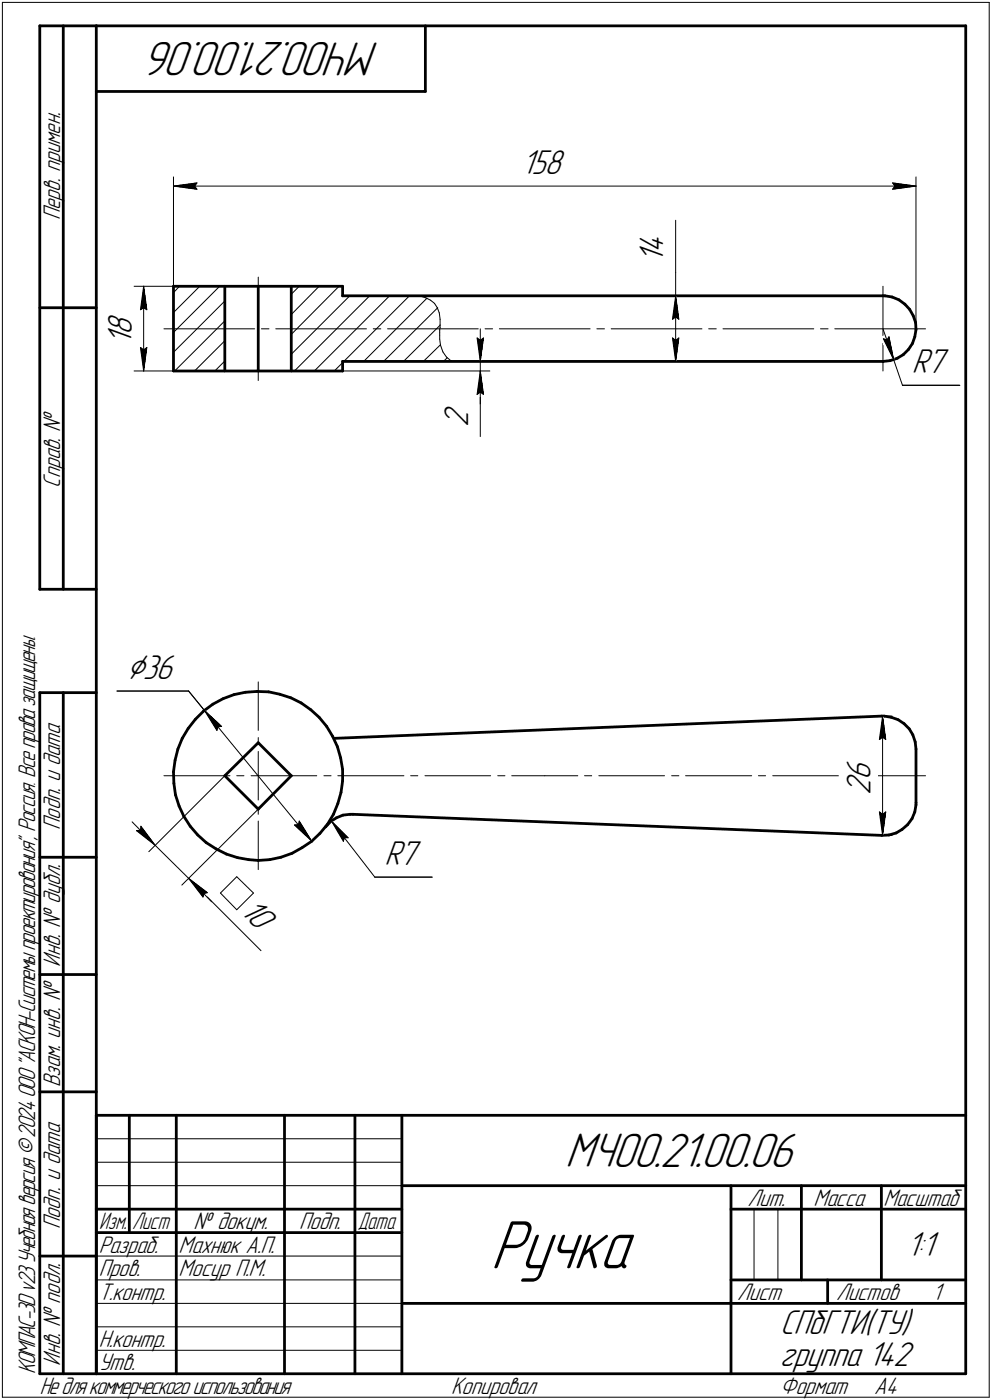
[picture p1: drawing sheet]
<svg xmlns="http://www.w3.org/2000/svg" width="211mm" height="298mm" viewBox="0 0 211 298" stroke-linecap="round" stroke-linejoin="round" font-family="sans-serif">
<defs><g id="words">
<text font-size="15.6" x="104.4" y="270.1">Ручка</text>
<g font-size="10.9">
<text x="80.8" y="9" transform="rotate(-180 80.8 9)">МЧ00.21.00.06</text>
<text x="120.2" y="248.5">МЧ00.21.00.06</text>
</g>
<text font-size="8.5" x="26.9" y="144.6">Ç36</text>
<g font-size="7.8">
<text x="111" y="37.1">158</text>
<text x="141.2" y="53.9" transform="rotate(-90 141.2 53.9)">4</text>
<text x="141.2" y="56" transform="rotate(-90 141.2 56)">1</text>
<text x="28" y="71.4" transform="rotate(-90 28 71.4)">8</text>
<text x="28" y="73.5" transform="rotate(-90 28 73.5)">1</text>
<text x="194" y="79.5">R7</text>
<text x="99.6" y="91" transform="rotate(-90 99.6 91)">2</text>
<text x="185.2" y="166.1" transform="rotate(-90 185.2 166.1)">6</text>
<text x="185.2" y="169.3" transform="rotate(-90 185.2 169.3)">2</text>
<text x="81.8" y="184.3">R7</text>
<text x="50.9" y="194.2" transform="rotate(45 50.9 194.2)">10</text>
<text x="192.9" y="267.5">1:1</text>
<text x="166" y="284.1">СПбГТИ(ТУ)</text>
<text x="166" y="291">группа 142</text>
</g>
<g font-size="5.4">
<text x="12.8" y="46.9" transform="rotate(-90 12.8 46.9)">Перв. примен.</text>
<text x="12.8" y="103.8" transform="rotate(-90 12.8 103.8)">Справ. !</text>
<text x="12.8" y="176.7" transform="rotate(-90 12.8 176.7)">Подп. и дата</text>
<text x="12.8" y="205.8" transform="rotate(-90 12.8 205.8)">Инв. ! дубл.</text>
<text x="12.8" y="231.6" transform="rotate(-90 12.8 231.6)">Взам. инв. !</text>
<text x="159.1" y="256.8">Лит.</text>
<text x="173.1" y="256.8">Масса</text>
<text x="188" y="256.8">Масштаб</text>
<text x="12.8" y="261.7" transform="rotate(-90 12.8 261.7)">Подп. и дата</text>
<text x="41.2" y="261.8">! докум.</text>
<text x="63.6" y="261.8">Подп.</text>
<text x="21" y="266.8">Разраб.</text>
<text x="38" y="266.8">Махнюк А.П.</text>
<text x="21" y="271.8">Пров.</text>
<text x="38" y="271.8">Мосур П.М.</text>
<text x="21" y="276.8">Т.контр.</text>
<text x="156.9" y="276.8">Лист</text>
<text x="177.9" y="276.8">Листов</text>
<text x="198.4" y="276.8">1</text>
<text x="21" y="286.8">Н.контр.</text>
<text x="7.5" y="292.5" transform="rotate(-90 7.5 292.5)">КОМПАС-3Dv23Учебнаяверсия©2024ООО&quot;АСКОН-Системыпроектирования&quot;, Россия. Всеправазащищены.</text>
<text x="12.8" y="290.8" transform="rotate(-90 12.8 290.8)">Инв. ! подл.</text>
<text x="21" y="291.8">Утв.</text>
<text x="8.5" y="296.7">Недлякоммерческогоиспользования</text>
<text x="96" y="296.8">Копировал</text>
<text x="166" y="296.8">Формат</text>
<text x="186" y="296.8">A4</text>
</g>
<g font-size="5.3">
<text x="21.1" y="261.8">Изм.</text>
<text x="28.1" y="261.8">Лист</text>
<text x="76.1" y="261.8">Дата</text>
</g>
</g></defs>
<g fill="none" stroke="#000" stroke-width=".59">
<path d="M8.5 5.5v120zM8.5 5.5h12zM13.5 5.5v120zM20.5 5.5v287zM20.5 5.5h185zM20.5 19.5h70zM90.5 5.5v14zM205.5 5.5v287zM8.5 65.5h12zM36.9 61v18zM36.9 79h36zM36.9 61h36z"/>
<path d="M47.8 61v18zM54.9 61v18zM62 61v18zM72.9 61v2zM72.9 77v2zM72.9 77h115zM72.9 63h115zM187.9 77l1.5-.2zM187.9 63h.4zM188.3 63l1.5 .2zM189.4 76.8l1.5-.5zM189.8 63.2l1.5 .6z"/>
<path d="M190.9 76.3l1.3-.8zM191.3 63.8l1.2 1zM192.2 75.5l1.1-1.1zM192.5 64.8l1 1.1zM193.5 65.9l.8 1.3zM194.1 73.2l-.8 1.2zM194.3 67.2l.5 1.5zM194.6 71.7l-.5 1.5zM194.8 68.7l.1 1.5zM194.9 70.2l-.3 1.5zM8.5 125.5h12zM8.5 147.5v145z"/>
<path d="M8.5 147.5h12zM13.5 147.5v145zM37.8 159.5l-.5 2.4zM38.8 157.2l-1 2.3zM40 155.1l-1.2 2.1zM41.6 153.2l-1.6 1.9zM43.3 151.4l2-1.5zM43.3 151.4l-1.7 1.8zM45.3 149.9l2.2-1.1zM47.5 148.8l2.3-.9zM49.8 147.9l2.4-.5zM52.2 147.4l2.5-.2z"/>
<path d="M54.7 147.2l2.4 .1zM54.9 158.2l7.1 7zM57.1 147.3l2.4 .5zM59.5 147.8l2.4 .8zM61.9 148.6l2.2 1.1zM64.1 149.7l2 1.4zM66.1 151.1l1.8 1.6zM67.9 152.7l1.6 2zM69.5 154.7l1.3 2.1zM70.8 156.8l1 2.2zM71 157.2l116.6-4.7zM71.8 159l.7 2.4z"/>
<path d="M187.6 152.5h.5zM188.1 152.5l1.6 .2zM189.7 152.7l1.4 .5zM191.1 153.2l1.3 .9zM192.4 154.1l1.1 1.1zM193.5 155.2l.7 1.3zM194.2 156.5l.5 1.5zM194.7 158l.2 1.5zM194.9 159.5v11.4zM36.9 164.3l.1 2.5zM37 166.8l.3 2.4zM37.3 161.9l-.4 2.4z"/>
<path d="M37.3 169.2l.8 2.4zM38.1 171.6l1 2.2zM39.1 173.8l1.4 2.1zM40.5 175.9l1.6 1.9zM42.1 177.8l1.8 1.6zM43.9 179.4l2.1 1.4zM47.8 165.2l7.1 7.1zM47.8 165.2l7.1-7zM62 165.2l-7.1 7.1zM66.3 179.2l1.8-1.7zM69.7 175.5l-1.6 2zM70.3 175l-1 1.1z"/>
<path d="M70.3 175l1.2-.8zM71 173.4l-1.3 2.1zM71.5 174.2l1.5-.6zM71.9 171.1l-.9 2.3zM72.5 161.4l.4 2.4zM72.6 168.7l-.7 2.4zM72.9 166.3l-.3 2.4zM72.9 163.8v2.5zM73 173.6l1.5-.2zM74.5 173.4h.6zM75.1 173.4l112.5 4.5zM187.6 177.9l1.5-.1z"/>
<path d="M189.1 177.8l1.6-.4zM190.7 177.4l1.2-.8zM191.9 176.6l1.2-1zM194.1 174.3l-1 1.3zM194.6 172.9l-.5 1.4zM194.9 171.4l-.3 1.5zM194.9 170.9v.5zM8.5 182.5h12zM46 180.8l2.2 1.1zM48.2 181.9l2.3 .7zM50.5 182.6l2.4 .4zM52.9 183l2 .2z"/>
<path d="M54.9 183.2l2.5-.2zM57.4 183l2.4-.5zM59.8 182.5l2.3-.8zM62.1 181.7l2.2-1.2zM64.3 180.5l2-1.3zM8.5 207.5h12zM8.5 232.5h12zM20.5 237.5h185zM20.5 237.5v55zM27.5 237.5v25zM37.5 237.5v55zM60.5 237.5v55z"/>
<path d="M75.5 237.5v55zM85.5 237.5v55zM20.5 257.5h65zM85.5 252.5h120zM155.5 252.5v40zM155.5 257.5h15zM170.5 252.5v20zM170.5 257.5h35zM187.5 252.5v20zM8.5 267.5h12zM20.5 262.5h65zM85.5 277.5h70z"/>
<path d="M155.5 277.5h50zM155.5 272.5h50zM176.1 272.5v5zM8.5 292.5h12zM20.5 292.5h185z"/>
</g>
<g fill="none" stroke="#000" stroke-width=".21">
<path d="M.5 .5v297zM.5 .5h210zM210.5 .5v297zM36.9 37.7v23.3zM36.9 39.6l5-.7zM36.9 39.6l5 .7zM36.9 39.6h158zM41.4 39.6l.5 .7zM41.9 38.9l-.5 .7zM189.9 38.9l.5 .7zM189.9 38.9l5 .7zM190.4 39.6l-.5 .7z"/>
<path d="M194.9 37.7v32.3zM54.9 59v9.1zM143.8 58v5zM143.8 46.9v11.1zM189.9 40.3l5-.7zM28.5 61h8.4zM28.5 79h8.4zM29.9 66l.7-.5zM29.9 74l.7 5zM29.9 74l.7 .5zM30.6 61l.6 5zM30.6 65.5l.6 .5z"/>
<path d="M30.6 61l-.7 5zM30.6 74.5l.6-.5zM30.6 61v18zM31.2 74l-.6 5zM34.9 70h19.3zM36.9 75l10.9-10.9zM36.9 66.5l5.6-5.5zM37.2 79l10.6-10.7zM38.2 61l-1.3 1.3zM41.4 79l6.4-6.4zM46.7 61l-9.8 9.8zM47.8 76.9l-2.1 2.1z"/>
<path d="M54.9 69.5v.9zM54.9 72v9zM55.6 70h1.6zM58.7 70h19.3zM62 75.4l12.4-12.4zM62 62.7l1.7-1.7zM62.7 79l16-16zM66.9 79l16-16zM67.9 61l-5.9 6zM71.1 79l1.8-1.8zM72.1 61l-10.1 10.2zM72.9 77h31.3z"/>
<path d="M72.9 79h31.3zM73.2 77l13.9-14zM77.4 77l13.4-13.5zM79.4 70h1.6zM81.6 77l11.5-11.5zM82.5 70h19.3zM85.9 77l7.7-7.7zM89.2 63l1.4 .4zM90.1 77l3.6-3.6zM90.6 63.4l1 .5zM91.6 63.9l.9 .7zM92.5 64.6l.5 .9z"/>
<path d="M93 65.5l.5 1.1zM93.5 66.6l.1 1.4zM93.6 70.1v.3zM93.6 70.4v.5zM93.6 70.9v.5zM93.6 71.4v.8zM93.6 72.2l.1 1.3zM93.6 68v1.2zM93.6 69.2v.6zM93.6 69.8v.3zM93.7 73.5l.5 1.4zM94.2 74.9l.8 1.1z"/>
<path d="M94.3 77l.9-.8zM95 76l1 .9zM96 76.9l.3 .1zM101.5 72l.7 .5zM101.5 72l.7 5zM102.2 79v5zM102.2 72.5l.7-.5zM102.2 70v7zM102.2 79l-.7 5zM102.2 79l.7 5zM102.2 79v7zM102.2 77v2z"/>
<path d="M102.9 72l-.7 5zM103.2 70h1.6zM106.3 70h19.3zM127 70h1.6zM130 70h19.4zM141.7 63h46.2zM141.7 77h46.2zM143.1 68l.7-.5zM143.1 72l.7 5zM143.1 72l.7 .5zM143.8 63l.6 5zM143.8 67.5l.6 .5z"/>
<path d="M143.8 63l-.7 5zM143.8 72.5l.6-.5zM143.8 63v14zM144.4 72l-.6 5zM150.8 70h1.6zM153.8 70h19.3zM174.6 70h1.6zM177.6 70h19.3zM187.9 61v18zM187.9 70l2.3 6.6zM188 72.1l2.2 4.5zM188 72.1l.7 .3z"/>
<path d="M189.1 71.7l-.4 .7zM189.1 71.7l1.1 4.9zM190.2 76.6l1.8 5.4zM101.5 84l.7-.5zM102.2 84v9zM102.2 83.5l.7 .5zM192 82h12.2zM24.9 147.2h15.2zM40.1 147.2l3.4 4.1zM43.5 151.3l3.7 3.4zM43.5 151.3l2.6 4.2zM43.5 151.3l22.8 27.8z"/>
<path d="M46.3 154.8l.9-.1zM46.3 154.8l-.2 .7zM54.9 145.2v10.3zM54.9 157.1v1.4zM187.1 157.5l.7-.5zM187.6 152.5h2.2zM187.8 152.5l.7 5zM187.8 157l.7 .5zM187.8 152.5l-.7 5zM187.8 152.5v25.4zM28.1 175l4.9 5zM29 176.9l.9-.1z"/>
<path d="M29 176.9l4 3.1zM30 175.9l3 4.1zM30 175.9l-.1 .9zM34.9 165.2h14zM47.8 165.2l-16.1 16.2zM50.4 165.2h1.5zM53.4 165.2h14zM54.9 160v5.2zM54.9 174.8v10.4zM54.9 171.9v1.5zM54.9 165.2v5.1zM62.7 175.7l3.6 3.4z"/>
<path d="M62.7 175.7l.8-.1zM63.7 174.8l-.2 .8zM63.7 174.8l2.6 4.3zM68.9 165.2h1.5zM70.5 174.8l3.6 3.6zM70.5 174.8l2.6 4.4zM70.5 174.8l9.3 12zM71.9 165.2h14zM73.2 178.4h.9zM73.2 178.4l-.1 .8zM87.4 165.2h1.5zM90.4 165.2h14z"/>
<path d="M105.9 165.2h1.5zM108.9 165.2h7zM115.9 165.2h7zM124.4 165.2h1.5zM127.4 165.2h14zM142.9 165.2h1.5zM145.9 165.2h14zM161.4 165.2h1.5zM164.4 165.2h14zM179.9 165.2h1.5zM182.9 165.2h14zM187.1 172.9l.7 5z"/>
<path d="M187.1 172.9l.7 .5zM187.6 177.9h2.2zM187.8 173.4l.7-.5zM188.5 172.9l-.7 5zM33 180l7.1 7zM38.7 188.5l16.2-16.2zM40.1 187l3.6 3.6zM40.1 187l3.1 4zM40.1 187l4 3.1zM40.1 187l4.9 5zM43.3 190.2l-.1 .8zM43.3 190.2l.8-.1z"/>
<path d="M43.7 190.6l11.8 11.8zM46.9 190.2l3.5 3.5zM50.4 186.7l-3.5 3.5zM50.4 186.7l3.5 3.5zM50.4 193.7l3.5-3.5zM79.8 186.8h12.1zM20.5 247.5h65zM20.5 252.5h65zM20.5 242.5h65zM160.4 257.5v15zM165.5 257.5v15zM20.5 267.5h65z"/>
<path d="M20.5 272.5h65zM20.5 277.5h65zM.5 297.5h210zM20.5 282.5h65zM20.5 287.5h65z"/>
</g>
<g fill="#fff" stroke="#fff" stroke-width=".21">
<path d="M22.4 66.5h7.1zM22.4 66.5h7.1zM22.4 66.6h7.1zM22.4 66.7h7.1zM22.4 66.8h7.1zM22.4 66.9h7.1zM22.4 67h7.1zM22.4 67.1h7.1zM22.4 67.1h7.1zM22.4 67.2h7.1zM22.4 67.3h7.1zM22.4 67.4h7.1zM22.4 67.5h7.1zM22.4 67.6h7.1zM22.4 67.6h7.1zM22.4 67.7h7.1zM22.4 67.8h7.1zM22.4 67.9h7.1zM22.4 68h7.1zM22.4 68.1h7.1zM22.4 68.2h7.1zM22.4 68.2h7.1zM22.4 68.3h7.1zM22.4 68.4h7.1zM22.4 68.5h7.1zM22.4 68.6h7.1zM22.4 68.7h7.1zM22.4 68.7h7.1zM22.4 68.8h7.1zM22.4 68.9h7.1zM22.4 69h7.1zM22.4 69.1h7.1zM22.4 69.2h7.1zM22.4 69.3h7.1zM22.4 69.3h7.1zM22.4 69.4h7.1zM22.4 69.5h7.1zM22.4 69.6h7.1zM22.4 69.7h7.1zM22.4 69.8h7.1zM22.4 69.8h7.1zM22.4 69.9h7.1zM22.4 70h7.1zM22.4 70.1h7.1zM22.4 70.2h7.1zM22.4 70.3h7.1zM22.4 70.4h7.1zM22.4 70.4h7.1zM22.4 70.5h7.1zM22.4 70.6h7.1zM22.4 70.7h7.1zM22.4 70.8h7.1zM22.4 70.9h7.1zM22.4 71h7.1zM22.4 71h7.1zM22.4 71.1h7.1zM22.4 71.2h7.1zM22.4 71.3h7.1zM22.4 71.4h7.1zM22.4 71.5h7.1zM22.4 71.5h7.1zM22.4 71.6h7.1zM22.4 71.7h7.1zM22.4 71.8h7.1zM22.4 71.9h7.1zM22.4 72h7.1zM22.4 72.1h7.1zM22.4 72.1h7.1zM22.4 72.2h7.1zM22.4 72.3h7.1zM22.4 72.4h7.1zM22.4 72.5h7.1zM22.4 72.6h7.1zM22.4 72.6h7.1zM22.4 72.7h7.1zM22.4 72.8h7.1zM22.4 72.9h7.1zM22.4 73h7.1zM22.4 73.1h7.1zM22.4 73.2h7.1zM22.4 73.2h7.1zM22.4 73.3h7.1zM22.4 73.4h7.1zM22.4 73.5h7.1z"/>
<path d="M30.5 61.2h.2zM30.5 61.3h.2zM30.4 61.4h.4zM30.4 61.5h.4zM30.3 61.6h.5zM30.3 61.6h.6zM30.3 61.7h.6zM30.2 61.8h.8zM30.2 61.9h.8zM30.1 62h1zM30.1 62.1h1zM30.1 62.1h1zM30.1 62.2h1.1zM30.1 62.3h1.1zM30 62.4h1.2zM30 62.5h1.2zM29.9 62.6h1.4zM29.9 62.7h1.4zM29.8 62.7h1.5zM29.8 62.8h1.6zM29.8 62.9h1.6zM29.8 63h1.6zM29.8 63.1h1.6zM29.8 63.2h1.6zM29.8 63.2h1.6zM29.8 63.3h1.6zM29.8 63.4h1.7zM29.7 63.5h1.8zM29.7 63.6h1.8zM29.7 63.7h1.8zM29.7 63.8h1.8zM29.7 63.8h1.8zM29.7 63.9h1.8zM29.7 64h1.9zM29.7 64.1h1.9zM29.7 64.2h1.9zM29.6 64.3h2zM29.6 64.3h2zM29.6 64.4h2zM29.6 64.5h2zM29.6 64.6h2zM29.6 64.7h2.1zM29.6 64.8h2.1zM29.6 64.9h2.1zM29.6 64.9h2.1zM29.5 65h2.2zM29.5 65.1h2.2zM29.5 65.2h2.2zM29.5 65.3h2.2zM29.5 65.4h2.2zM29.5 65.4h2.2zM29.5 65.5h2.2zM29.5 65.6h2.2zM29.5 65.7h2.2zM29.5 65.8h2.2zM29.5 65.9h2.3zM29.5 66h2.3zM29.5 66h2.3zM29.5 66.1h2.3zM29.5 66.2h2.3zM29.5 66.3h2.3zM29.5 66.4h2.3z"/>
<path d="M29.4 73.5h2.4zM29.5 73.6h2.3zM29.5 73.7h2.3zM29.5 73.7h2.3zM29.5 73.8h2.3zM29.5 73.9h2.3zM29.5 74h2.3zM29.5 74.1h2.3zM29.5 74.2h2.2zM29.5 74.3h2.2zM29.5 74.3h2.2zM29.5 74.4h2.2zM29.5 74.5h2.2zM29.5 74.6h2.2zM29.5 74.7h2.2zM29.5 74.8h2.2zM29.5 74.8h2.2zM29.5 74.9h2.2zM29.6 75h2.1zM29.6 75.1h2.1zM29.6 75.2h2.1zM29.6 75.3h2.1zM29.6 75.4h2zM29.6 75.4h2zM29.6 75.5h2zM29.6 75.6h2zM29.6 75.7h2zM29.7 75.8h1.9zM29.7 75.9h1.9zM29.7 75.9h1.9zM29.7 76h1.8zM29.7 76.1h1.8zM29.7 76.2h1.8zM29.7 76.3h1.8zM29.7 76.4h1.8zM29.7 76.5h1.8zM29.8 76.5h1.7zM29.8 76.6h1.6zM29.8 76.7h1.6zM29.8 76.8h1.6zM29.8 76.9h1.6zM29.8 77h1.6zM29.8 77h1.6zM29.8 77.1h1.6zM29.8 77.2h1.5zM29.9 77.3h1.4zM29.9 77.4h1.4zM30 77.5h1.2zM30 77.6h1.2zM30.1 77.6h1.1zM30.1 77.7h1.1zM30.1 77.8h1zM30.1 77.9h1zM30.1 78h1zM30.2 78.1h.8zM30.2 78.1h.8zM30.3 78.2h.6zM30.3 78.3h.6zM30.3 78.4h.5zM30.4 78.5h.4zM30.4 78.6h.4zM30.5 78.7h.2zM30.5 78.7h.2z"/>
<path d="M111 31.5h9.8zM111 31.6h9.8zM111 31.7h9.8zM111 31.7h9.8zM111 31.8h9.8zM111 31.9h9.8zM111 32h9.8zM111 32.1h9.8zM111 32.2h9.8zM111 32.3h9.8zM111 32.3h9.8zM111 32.4h9.8zM111 32.5h9.8zM111 32.6h9.8zM111 32.7h9.8zM111 32.8h9.8zM111 32.9h9.8zM111 32.9h9.8zM111 33h9.8zM111 33.1h9.8zM111 33.2h9.8zM111 33.3h9.8zM111 33.4h9.8zM111 33.4h9.8zM111 33.5h9.8zM111 33.6h9.8zM111 33.7h9.8zM111 33.8h9.8zM111 33.9h9.8zM111 34h9.8zM111 34h9.8zM111 34.1h9.8zM111 34.2h9.8zM111 34.3h9.8zM111 34.4h9.8zM111 34.5h9.8zM111 34.5h9.8zM111 34.6h9.8zM111 34.7h9.8zM111 34.8h9.8zM111 34.9h9.8zM111 35h9.8zM111 35.1h9.8zM111 35.1h9.8zM111 35.2h9.8zM111 35.3h9.8zM111 35.4h9.8zM111 35.5h9.8zM111 35.6h9.8zM111 35.6h9.8zM111 35.7h9.8zM111 35.8h9.8zM111 35.9h9.8zM111 36h9.8zM111 36.1h9.8zM111 36.2h9.8zM111 36.2h9.8zM111 36.3h9.8zM111 36.4h9.8zM111 36.5h9.8zM111 36.6h9.8zM111 36.7h9.8zM111 36.7h9.8zM111 36.8h9.8zM111 36.9h9.8zM111 37h9.8zM111 37.1h9.8zM111 37.2h9.8zM111 37.3h9.8zM111 37.3h9.8zM111 37.4h9.8zM111 37.5h9.8zM111 37.6h9.8zM111 37.7h9.8zM111 37.8h9.8zM111 37.8h9.8zM111 37.9h9.8zM111 38h9.8zM111 38.1h9.8zM111 38.2h9.8zM111 38.3h9.8zM111 38.4h9.8zM111 38.4h9.8zM111 38.5h9.8z"/>
<path d="M41.7 38.5h.7zM41 38.6h1.4zM40.2 38.7h2.2zM39.5 38.8h2.9zM38.7 38.9h3.7zM38.5 38.9h3.9zM38.4 39h4zM38.1 39.1h4.3zM37.9 39.2h4.5zM37.8 39.3h4.6zM37.5 39.4h4.9zM37.3 39.5h5.1zM37.2 39.5h5.2zM36.9 39.6h5.5zM37.2 39.7h5.2zM37.3 39.8h5.1zM37.5 39.9h4.9zM37.8 40h4.6zM37.9 40h4.5zM38.1 40.1h4.3zM38.4 40.2h4zM38.5 40.3h3.9zM38.7 40.4h3.7zM39.4 40.5h3zM40 40.6h2.4zM40.6 40.6h1.8zM41.2 40.7h1.2zM41.8 40.8h.6z"/>
<path d="M189.4 38.5h.8zM189.4 38.6h1.5zM189.4 38.7h2.3zM189.4 38.8h3zM189.4 38.9h3.7zM189.4 38.9h4zM189.4 39h4.1zM189.4 39.1h4.3zM189.4 39.2h4.6zM189.4 39.3h4.7zM189.4 39.4h4.9zM189.4 39.5h5.2zM189.4 39.5h5.3zM189.4 39.6h5.5zM189.4 39.7h5.3zM189.4 39.8h5.2zM189.4 39.9h4.9zM189.4 40h4.7zM189.4 40h4.6zM189.4 40.1h4.3zM189.4 40.2h4.1zM189.4 40.3h4zM189.4 40.4h3.7zM189.4 40.5h3.1zM189.4 40.6h2.5zM189.4 40.6h1.9zM189.4 40.7h1.3zM189.4 40.8h.7z"/>
<path d="M135.6 48.9h7.1zM135.6 48.9h7.1zM135.6 49h7.1zM135.6 49.1h7.1zM135.6 49.2h7.1zM135.6 49.3h7.1zM135.6 49.4h7.1zM135.6 49.4h7.1zM135.6 49.5h7.1zM135.6 49.6h7.1zM135.6 49.7h7.1zM135.6 49.8h7.1zM135.6 49.9h7.1zM135.6 50h7.1zM135.6 50h7.1zM135.6 50.1h7.1zM135.6 50.2h7.1zM135.6 50.3h7.1zM135.6 50.4h7.1zM135.6 50.5h7.1zM135.6 50.5h7.1zM135.6 50.6h7.1zM135.6 50.7h7.1zM135.6 50.8h7.1zM135.6 50.9h7.1zM135.6 51h7.1zM135.6 51.1h7.1zM135.6 51.1h7.1zM135.6 51.2h7.1zM135.6 51.3h7.1zM135.6 51.4h7.1zM135.6 51.5h7.1zM135.6 51.6h7.1zM135.6 51.6h7.1zM135.6 51.7h7.1zM135.6 51.8h7.1zM135.6 51.9h7.1zM135.6 52h7.1zM135.6 52.1h7.1zM135.6 52.2h7.1zM135.6 52.2h7.1zM135.6 52.3h7.1zM135.6 52.4h7.1zM135.6 52.5h7.1zM135.6 52.6h7.1zM135.6 52.7h7.1zM135.6 52.7h7.1zM135.6 52.8h7.1zM135.6 52.9h7.1zM135.6 53h7.1zM135.6 53.1h7.1zM135.6 53.2h7.1zM135.6 53.3h7.1zM135.6 53.3h7.1zM135.6 53.4h7.1zM135.6 53.5h7.1zM135.6 53.6h7.1zM135.6 53.7h7.1zM135.6 53.8h7.1zM135.6 53.8h7.1zM135.6 53.9h7.1zM135.6 54h7.1zM135.6 54.1h7.1zM135.6 54.2h7.1zM135.6 54.3h7.1zM135.6 54.4h7.1zM135.6 54.4h7.1zM135.6 54.5h7.1zM135.6 54.6h7.1zM135.6 54.7h7.1zM135.6 54.8h7.1zM135.6 54.9h7.1zM135.6 54.9h7.1zM135.6 55h7.1zM135.6 55.1h7.1zM135.6 55.2h7.1zM135.6 55.3h7.1zM135.6 55.4h7.1zM135.6 55.5h7.1zM135.6 55.5h7.1zM135.6 55.6h7.1zM135.6 55.7h7.1zM135.6 55.8h7.1zM135.6 55.9h7.1z"/>
<path d="M143.7 63.2h.2zM143.7 63.3h.2zM143.6 63.4h.3zM143.6 63.5h.4zM143.5 63.6h.5zM143.5 63.7h.6zM143.5 63.8h.6zM143.4 63.8h.7zM143.4 63.9h.8zM143.3 64h.9zM143.3 64.1h.9zM143.3 64.2h1zM143.3 64.3h1zM143.3 64.3h1.1zM143.2 64.4h1.2zM143.2 64.5h1.2zM143.1 64.6h1.3zM143.1 64.7h1.3zM143 64.8h1.4zM143 64.9h1.5zM143 64.9h1.5zM143 65h1.5zM143 65.1h1.5zM143 65.2h1.5zM143 65.3h1.5zM143 65.4h1.5zM142.9 65.4h1.7zM142.9 65.5h1.7zM142.9 65.6h1.7zM142.9 65.7h1.7zM142.9 65.8h1.7zM142.9 65.9h1.7zM142.9 66h1.7zM142.8 66h1.9zM142.8 66.1h1.9zM142.8 66.2h1.9zM142.8 66.3h1.9zM142.8 66.4h1.9zM142.8 66.5h1.9zM142.8 66.5h1.9zM142.7 66.6h2zM142.7 66.7h2.1zM142.7 66.8h2.1zM142.7 66.9h2.1zM142.7 67h2.1zM142.7 67.1h2.1zM142.7 67.1h2.1zM142.7 67.2h2.1zM142.7 67.3h2.2zM142.7 67.4h2.2zM142.7 67.5h2.2zM142.7 67.6h2.2zM142.7 67.6h2.2zM142.7 67.7h2.2zM142.7 67.8h2.2zM142.6 67.9h2.3zM142.6 68h2.3zM142.6 68.1h2.3zM142.6 68.2h2.3zM142.6 68.2h2.3zM142.6 68.3h2.3zM142.6 68.4h2.3z"/>
<path d="M142.5 71.5h2.4zM142.6 71.5h2.3zM142.6 71.6h2.3zM142.6 71.7h2.3zM142.6 71.8h2.3zM142.6 71.9h2.3zM142.6 72h2.3zM142.6 72.1h2.3zM142.7 72.1h2.2zM142.7 72.2h2.2zM142.7 72.3h2.2zM142.7 72.4h2.2zM142.7 72.5h2.2zM142.7 72.6h2.2zM142.7 72.6h2.2zM142.7 72.7h2.1zM142.7 72.8h2.1zM142.7 72.9h2.1zM142.7 73h2.1zM142.7 73.1h2.1zM142.7 73.2h2.1zM142.7 73.2h2.1zM142.7 73.3h2zM142.8 73.4h1.9zM142.8 73.5h1.9zM142.8 73.6h1.9zM142.8 73.7h1.9zM142.8 73.7h1.9zM142.8 73.8h1.9zM142.8 73.9h1.9zM142.9 74h1.7zM142.9 74.1h1.7zM142.9 74.2h1.7zM142.9 74.3h1.7zM142.9 74.3h1.7zM142.9 74.4h1.7zM142.9 74.5h1.7zM143 74.6h1.5zM143 74.7h1.5zM143 74.8h1.5zM143 74.8h1.5zM143 74.9h1.5zM143 75h1.5zM143 75.1h1.5zM143 75.2h1.4zM143.1 75.3h1.3zM143.1 75.4h1.3zM143.2 75.4h1.2zM143.2 75.5h1.2zM143.3 75.6h1.1zM143.3 75.7h1zM143.3 75.8h1zM143.3 75.9h.9zM143.3 75.9h.9zM143.4 76h.8zM143.4 76.1h.7zM143.5 76.2h.6zM143.5 76.3h.6zM143.5 76.4h.5zM143.6 76.5h.4zM143.6 76.5h.3zM143.7 76.6h.2zM143.7 76.7h.2z"/>
<path d="M94.1 86h7.1zM94.1 86.1h7.1zM94.1 86.2h7.1zM94.1 86.3h7.1zM94.1 86.4h7.1zM94.1 86.4h7.1zM94.1 86.5h7.1zM94.1 86.6h7.1zM94.1 86.7h7.1zM94.1 86.8h7.1zM94.1 86.9h7.1zM94.1 87h7.1zM94.1 87h7.1zM94.1 87.1h7.1zM94.1 87.2h7.1zM94.1 87.3h7.1zM94.1 87.4h7.1zM94.1 87.5h7.1zM94.1 87.5h7.1zM94.1 87.6h7.1zM94.1 87.7h7.1zM94.1 87.8h7.1zM94.1 87.9h7.1zM94.1 88h7.1zM94.1 88.1h7.1zM94.1 88.1h7.1zM94.1 88.2h7.1zM94.1 88.3h7.1zM94.1 88.4h7.1zM94.1 88.5h7.1zM94.1 88.6h7.1zM94.1 88.6h7.1zM94.1 88.7h7.1zM94.1 88.8h7.1zM94.1 88.9h7.1zM94.1 89h7.1zM94.1 89.1h7.1zM94.1 89.2h7.1zM94.1 89.2h7.1zM94.1 89.3h7.1zM94.1 89.4h7.1zM94.1 89.5h7.1zM94.1 89.6h7.1zM94.1 89.7h7.1zM94.1 89.7h7.1zM94.1 89.8h7.1zM94.1 89.9h7.1zM94.1 90h7.1zM94.1 90.1h7.1zM94.1 90.2h7.1zM94.1 90.3h7.1zM94.1 90.3h7.1zM94.1 90.4h7.1zM94.1 90.5h7.1zM94.1 90.6h7.1zM94.1 90.7h7.1zM94.1 90.8h7.1zM94.1 90.8h7.1zM94.1 90.9h7.1z"/>
<path d="M100.9 71.5h2.5zM101 71.5h2.4zM101 71.6h2.4zM101 71.7h2.4zM101 71.8h2.4zM101 71.9h2.4zM101 72h2.4zM101 72.1h2.4zM101.1 72.1h2.3zM101.1 72.2h2.2zM101.1 72.3h2.2zM101.1 72.4h2.2zM101.1 72.5h2.2zM101.1 72.6h2.2zM101.1 72.6h2.2zM101.2 72.7h2.1zM101.2 72.8h2.1zM101.2 72.9h2.1zM101.2 73h2zM101.2 73.1h2zM101.2 73.2h2zM101.2 73.2h2zM101.2 73.3h2zM101.3 73.4h1.9zM101.3 73.5h1.9zM101.3 73.6h1.9zM101.3 73.7h1.9zM101.3 73.7h1.8zM101.3 73.8h1.8zM101.3 73.9h1.8zM101.3 74h1.8zM101.3 74.1h1.8zM101.3 74.2h1.8zM101.3 74.3h1.8zM101.3 74.3h1.8zM101.3 74.4h1.8zM101.3 74.5h1.7zM101.4 74.6h1.6zM101.4 74.7h1.6zM101.4 74.8h1.6zM101.4 74.8h1.6zM101.4 74.9h1.6zM101.4 75h1.6zM101.4 75.1h1.6zM101.4 75.2h1.6zM101.5 75.3h1.5zM101.5 75.4h1.5zM101.6 75.4h1.3zM101.6 75.5h1.3zM101.7 75.6h1.1zM101.7 75.7h1.1zM101.7 75.8h1zM101.8 75.9h.9zM101.8 75.9h.9zM101.9 76h.7zM101.9 76.1h.7zM101.9 76.2h.6zM101.9 76.3h.6zM101.9 76.4h.5zM102 76.5h.4zM102 76.5h.4zM102.1 76.6h.3zM102.1 76.7h.3z"/>
<path d="M102.1 79.2h.3zM102.1 79.3h.3zM102 79.4h.4zM102 79.5h.4zM101.9 79.6h.5zM101.9 79.7h.6zM101.9 79.8h.6zM101.9 79.8h.7zM101.9 79.9h.7zM101.8 80h.9zM101.8 80.1h.9zM101.7 80.2h1zM101.7 80.3h1.1zM101.7 80.3h1.1zM101.6 80.4h1.3zM101.6 80.5h1.3zM101.5 80.6h1.5zM101.5 80.7h1.5zM101.4 80.8h1.6zM101.4 80.9h1.6zM101.4 80.9h1.6zM101.4 81h1.6zM101.4 81.1h1.6zM101.4 81.2h1.6zM101.4 81.3h1.6zM101.4 81.4h1.6zM101.3 81.4h1.7zM101.3 81.5h1.8zM101.3 81.6h1.8zM101.3 81.7h1.8zM101.3 81.8h1.8zM101.3 81.9h1.8zM101.3 82h1.8zM101.3 82h1.8zM101.3 82.1h1.8zM101.3 82.2h1.8zM101.3 82.3h1.9zM101.3 82.4h1.9zM101.3 82.5h1.9zM101.3 82.5h1.9zM101.2 82.6h2zM101.2 82.7h2zM101.2 82.8h2zM101.2 82.9h2zM101.2 83h2zM101.2 83.1h2.1zM101.2 83.1h2.1zM101.2 83.2h2.1zM101.1 83.3h2.2zM101.1 83.4h2.2zM101.1 83.5h2.2zM101.1 83.6h2.2zM101.1 83.7h2.2zM101.1 83.7h2.2zM101.1 83.8h2.3zM101 83.9h2.4zM101 84h2.4zM101 84.1h2.4zM101 84.2h2.4zM101 84.2h2.4zM101 84.3h2.4zM101 84.4h2.4z"/>
<path d="M189.3 71.1h.4zM189 71.2h.7zM188.7 71.3h1zM188.4 71.4h1.3zM188.2 71.5h1.5zM188 71.5h1.7zM187.7 71.6h2zM187.5 71.7h2.2zM187.2 71.8h2.5zM187.3 71.9h2.5zM187.3 72h2.5zM187.4 72.1h2.4zM187.4 72.1h2.4zM187.5 72.2h2.3zM187.5 72.3h2.4zM187.5 72.4h2.4zM187.5 72.5h2.4zM187.6 72.6h2.3zM187.6 72.6h2.3zM187.7 72.7h2.3zM187.7 72.8h2.3zM187.8 72.9h2.2zM187.8 73h2.2zM187.9 73.1h2.2zM187.9 73.2h2.2zM188 73.2h2.1zM188 73.3h2.1zM188 73.4h2.1zM188 73.5h2.2zM188.1 73.6h2.1zM188.1 73.7h2.1zM188.2 73.7h2zM188.2 73.8h2zM188.3 73.9h1.9zM188.3 74h1.9zM188.4 74.1h1.8zM188.4 74.2h1.8zM188.5 74.3h1.7zM188.5 74.3h1.8zM188.6 74.4h1.7zM188.6 74.5h1.7zM188.6 74.6h1.7zM188.6 74.7h1.7zM188.7 74.8h1.6zM188.7 74.8h1.6zM188.8 74.9h1.5zM188.8 75h1.5zM188.9 75.1h1.4zM188.9 75.2h1.4zM189 75.3h1.3zM189.1 75.4h1.2zM189.1 75.4h1.2zM189.2 75.5h1.1zM189.3 75.6h1zM189.4 75.7h.8zM189.5 75.8h.7zM189.6 75.9h.6zM189.6 75.9h.6zM189.7 76h.5zM189.7 76.1h.5zM189.8 76.2h.4zM189.9 76.3h.3zM190 76.4h.2zM190.1 76.5h.1z"/>
<path d="M194.1 73.9h8.1zM194.1 74h8.1zM194.1 74.1h8.1zM194.1 74.2h8.1zM194.1 74.3h8.1zM194.1 74.3h8.1zM194.1 74.4h8.1zM194.1 74.5h8.1zM194.1 74.6h8.1zM194.1 74.7h8.1zM194.1 74.8h8.1zM194.1 74.8h8.1zM194.1 74.9h8.1zM194.1 75h8.1zM194.1 75.1h8.1zM194.1 75.2h8.1zM194.1 75.3h8.1zM194.1 75.4h8.1zM194.1 75.4h8.1zM194.1 75.5h8.1zM194.1 75.6h8.1zM194.1 75.7h8.1zM194.1 75.8h8.1zM194.1 75.9h8.1zM194.1 75.9h8.1zM194.1 76h8.1zM194.1 76.1h8.1zM194.1 76.2h8.1zM194.1 76.3h8.1zM194.1 76.4h8.1zM194.1 76.5h8.1zM194.1 76.5h8.1zM194.1 76.6h8.1zM194.1 76.7h8.1zM194.1 76.8h8.1zM194.1 76.9h8.1zM194.1 77h8.1zM194.1 77h8.1zM194.1 77.1h8.1zM194.1 77.2h8.1zM194.1 77.3h8.1zM194.1 77.4h8.1zM194.1 77.5h8.1zM194.1 77.6h8.1zM194.1 77.6h8.1zM194.1 77.7h8.1zM194.1 77.8h8.1zM194.1 77.9h8.1zM194.1 78h8.1zM194.1 78.1h8.1zM194.1 78.1h8.1zM194.1 78.2h8.1zM194.1 78.3h8.1zM194.1 78.4h8.1zM194.1 78.5h8.1zM194.1 78.6h8.1zM194.1 78.7h8.1zM194.1 78.7h8.1zM194.1 78.8h8.1zM194.1 78.9h8.1zM194.1 79h8.1zM194.1 79.1h8.1zM194.1 79.2h8.1zM194.1 79.2h8.1zM194.1 79.3h8.1zM194.1 79.4h8.1zM194.1 79.5h8.1zM194.1 79.6h8.1zM194.1 79.7h8.1zM194.1 79.8h8.1zM194.1 79.8h8.1zM194.1 79.9h8.1zM194.1 80h8.1zM194.1 80.1h8.1zM194.1 80.2h8.1zM194.1 80.3h8.1zM194.1 80.3h8.1zM194.1 80.4h8.1zM194.1 80.5h8.1zM194.1 80.6h8.1zM194.1 80.7h8.1zM194.1 80.8h8.1zM194.1 80.9h8.1zM194.1 80.9h8.1z"/>
<path d="M50.7 186.4h.3zM50.6 186.4h.5zM50.5 186.5h.6zM50.5 186.6h.7zM50.4 186.7h.9zM50.3 186.8h1.1zM50.2 186.9h1.3zM50.1 186.9h1.5zM50 187h1.6zM50 187.1h1.7zM49.9 187.2h1.9zM49.8 187.3h2.1zM49.7 187.4h2.3zM49.6 187.5h2.5zM49.5 187.5h2.7zM49.4 187.6h2.8zM49.4 187.7h2.9zM49.3 187.8h3.1zM49.2 187.9h3.3zM49.1 188h3.5zM49 188h3.7zM48.9 188.1h3.8zM48.9 188.2h3.9zM48.8 188.3h4.1zM48.7 188.4h4.3zM48.6 188.5h4.5zM48.5 188.6h4.7zM48.4 188.6h4.9zM48.3 188.7h5zM48.3 188.8h5.1zM48.2 188.9h5.3zM48.1 189h5.5zM48 189.1h5.7zM47.9 189.1h5.9zM47.8 189.2h6zM47.8 189.3h6.1zM47.7 189.4h6.3zM47.6 189.5h6.5zM47.5 189.6h6.7zM47.4 189.7h6.9zM47.3 189.7h7.1zM47.2 189.8h7.2zM47.2 189.9h7.3zM47.1 190h7.5zM47 190.1h7.7zM46.9 190.2h7.9zM46.8 190.2h8.1zM46.7 190.3h8.2zM46.7 190.4h8.3zM46.6 190.5h8.5zM46.5 190.6h8.7zM46.4 190.7h8.9zM46.3 190.8h9.1zM46.2 190.8h9.3zM46.1 190.9h9.4zM46.1 191h9.5zM46 191.1h9.7zM45.9 191.2h9.9zM45.8 191.3h10.1zM45.9 191.3h10.1zM46 191.4h10zM46.1 191.5h10zM46.1 191.6h10.1zM46.2 191.7h10.1zM46.3 191.8h10.1zM46.4 191.9h10.1zM46.5 191.9h10.1zM46.6 192h10zM46.7 192.1h10zM46.7 192.2h10.1zM46.8 192.3h10.1zM46.9 192.4h10.1zM47 192.4h10.1zM47.1 192.5h10zM47.2 192.6h10zM47.2 192.7h10.1zM47.3 192.8h10.1zM47.4 192.9h10.1zM47.5 193h10.1zM47.6 193h10.1zM47.7 193.1h10zM47.8 193.2h10zM47.8 193.3h10.1zM47.9 193.4h10.1zM48 193.5h10.1zM48.1 193.5h10.1zM48.2 193.6h10.1zM48.3 193.7h10zM48.3 193.8h10.1zM48.4 193.9h10.1zM48.5 194h10.1zM48.6 194.1h10.1zM48.7 194.1h10.1zM48.8 194.2h10zM48.9 194.3h10zM48.9 194.4h10.1zM49 194.5h10.1zM49.1 194.6h10.1zM49.2 194.6h10.1zM49.3 194.7h10.1zM49.4 194.8h10zM49.4 194.9h10.1zM49.5 195h10.1zM49.6 195.1h10.1zM49.7 195.2h10.1zM49.8 195.2h10.1zM49.9 195.3h10zM50 195.4h9.9zM50 195.5h9.8zM50.1 195.6h9.6zM50.2 195.7h9.4zM50.3 195.7h9.2zM50.4 195.8h9zM50.5 195.9h8.9zM50.5 196h8.8zM50.6 196.1h8.6zM50.7 196.2h8.4zM50.8 196.3h8.2zM50.9 196.3h8zM51 196.4h7.8zM51.1 196.5h7.7zM51.1 196.6h7.6zM51.2 196.7h7.4zM51.3 196.8h7.2zM51.4 196.8h7zM51.5 196.9h6.8zM51.6 197h6.7zM51.6 197.1h6.6zM51.7 197.2h6.4zM51.8 197.3h6.2zM51.9 197.4h6zM52 197.4h5.8zM52.1 197.5h5.6zM52.2 197.6h5.5zM52.2 197.7h5.4zM52.3 197.8h5.2zM52.4 197.9h5zM52.5 198h4.8zM52.6 198h4.6zM52.7 198.1h4.4zM52.7 198.2h4.4zM52.8 198.3h4.2zM52.9 198.4h4zM53 198.5h3.8zM53.1 198.5h3.6zM53.2 198.6h3.4zM53.3 198.7h3.3zM53.3 198.8h3.2zM53.4 198.9h3zM53.5 199h2.8zM53.6 199.1h2.6zM53.7 199.1h2.4zM53.8 199.2h2.2zM53.8 199.3h2.2zM53.9 199.4h2zM54 199.5h1.8zM54.1 199.6h1.6zM54.2 199.6h1.4zM54.3 199.7h1.2zM54.4 199.8h1.1zM54.4 199.9h1zM54.5 200h.8zM54.6 200.1h.6zM54.7 200.2h.4zM54.8 200.2h.2z"/>
<path d="M30 175.3h.2zM29.9 175.4h.4zM29.8 175.5h.5zM29.7 175.6h.7zM29.6 175.7h.9zM29.5 175.8h1.1zM29.5 175.9h1.1zM29.4 175.9h1.2zM29.3 176h1.4zM29.2 176.1h1.6zM29.1 176.2h1.7zM29 176.3h1.9zM29 176.4h2zM28.9 176.4h2.2zM28.8 176.5h2.3zM28.7 176.6h2.5zM28.6 176.7h2.6zM28.5 176.8h2.8zM28.4 176.9h2.9zM28.3 177h3.1zM28.4 177h3.1zM28.5 177.1h3.1zM28.6 177.2h3zM28.8 177.3h2.9zM28.9 177.4h2.8zM29 177.5h2.8zM29.1 177.5h2.7zM29.2 177.6h2.7zM29.3 177.7h2.7zM29.4 177.8h2.7zM29.5 177.9h2.6zM29.6 178h2.6zM29.7 178.1h2.6zM29.9 178.1h2.4zM30 178.2h2.3zM30.1 178.3h2.3zM30.2 178.4h2.2zM30.3 178.5h2.2zM30.4 178.6h2.1zM30.5 178.6h2zM30.6 178.7h2zM30.7 178.8h1.9zM30.8 178.9h1.9zM31 179h1.7zM31.1 179.1h1.6zM31.2 179.2h1.6zM31.2 179.2h1.6zM31.5 179.3h1.3zM31.7 179.4h1.2zM31.8 179.5h1.1zM32.1 179.6h.8zM32.3 179.7h.6zM32.4 179.7h.5zM32.7 179.8h.3zM32.9 179.9h.1z"/>
<path d="M40.2 187.1h.2zM40.2 187.2h.4zM40.3 187.3h.4zM40.3 187.4h.7zM40.4 187.5h.7zM40.4 187.5h.9zM40.4 187.6h1.2zM40.5 187.7h1.2zM40.5 187.8h1.4zM40.6 187.9h1.5zM40.6 188h1.6zM40.6 188h1.6zM40.6 188.1h1.8zM40.6 188.2h1.9zM40.7 188.3h1.9zM40.7 188.4h2.1zM40.8 188.5h2zM40.8 188.6h2.1zM40.9 188.6h2.1zM40.9 188.7h2.3zM40.9 188.8h2.4zM41 188.9h2.3zM41.1 189h2.4zM41.1 189.1h2.5zM41.2 189.1h2.5zM41.2 189.2h2.7zM41.3 189.3h2.6zM41.4 189.4h2.6zM41.5 189.5h2.6zM41.5 189.6h2.8zM41.6 189.7h2.8zM41.7 189.7h2.7zM41.7 189.8h2.9zM41.8 189.9h2.9zM41.8 190h3zM41.9 190.1h3zM42 190.2h2.8zM42.1 190.2h2.6zM42.1 190.3h2.5zM42.2 190.4h2.3zM42.2 190.5h2.2zM42.3 190.6h2.1zM42.3 190.7h2zM42.4 190.8h1.8zM42.5 190.8h1.6zM42.6 190.9h1.4zM42.7 191h1.2zM42.7 191.1h1.2zM42.8 191.2h1zM42.8 191.3h.9zM42.9 191.3h.7zM42.9 191.4h.6zM43 191.5h.4zM43.1 191.6h.2z"/>
<path d="M63.7 174.2h.1zM63.6 174.2h.3zM63.5 174.3h.4zM63.4 174.4h.6zM63.2 174.5h.9zM63.2 174.6h.9zM63.1 174.7h1.1zM63 174.8h1.3zM62.8 174.8h1.5zM62.7 174.9h1.6zM62.7 175h1.6zM62.6 175.1h1.8zM62.5 175.2h2zM62.3 175.3h2.2zM62.2 175.3h2.4zM62.1 175.4h2.6zM62.1 175.5h2.6zM61.9 175.6h2.9zM62.1 175.7h2.7zM62.1 175.8h2.8zM62.2 175.9h2.7zM62.3 175.9h2.6zM62.4 176h2.6zM62.5 176.1h2.6zM62.6 176.2h2.5zM62.7 176.3h2.5zM62.7 176.4h2.6zM62.8 176.4h2.5zM62.9 176.5h2.5zM63 176.6h2.4zM63.1 176.7h2.3zM63.2 176.8h2.3zM63.2 176.9h2.3zM63.3 177h2.3zM63.4 177h2.3zM63.5 177.1h2.2zM63.6 177.2h2.2zM63.7 177.3h2.1zM63.8 177.4h2.1zM63.8 177.5h2.1zM63.9 177.5h2zM64 177.6h2zM64.1 177.7h1.9zM64.2 177.8h1.8zM64.3 177.9h1.7zM64.3 178h1.7zM64.4 178.1h1.6zM64.5 178.1h1.5zM64.6 178.2h1.5zM64.8 178.3h1.3zM64.9 178.4h1.2zM65.1 178.5h1zM65.3 178.6h.9zM65.4 178.6h.8zM65.6 178.7h.6zM65.8 178.8h.5zM66 178.9h.3zM66.1 179h.2z"/>
<path d="M43.6 151.5h.3zM43.6 151.6h.4zM43.7 151.6h.5zM43.7 151.7h.7zM43.7 151.8h.7zM43.7 151.9h.9zM43.8 152h1zM43.8 152.1h1.2zM43.8 152.1h1.3zM43.8 152.2h1.4zM43.9 152.3h1.5zM43.9 152.4h1.6zM43.9 152.5h1.7zM43.9 152.6h1.7zM43.9 152.7h1.8zM43.9 152.7h1.9zM43.9 152.8h2zM44 152.9h2zM44 153h2.1zM44 153.1h2.1zM44 153.2h2.2zM44.1 153.2h2.2zM44.2 153.3h2.2zM44.2 153.4h2.3zM44.3 153.5h2.3zM44.4 153.6h2.3zM44.4 153.7h2.4zM44.4 153.8h2.5zM44.5 153.8h2.5zM44.5 153.9h2.6zM44.6 154h2.6zM44.7 154.1h2.5zM44.7 154.2h2.6zM44.8 154.3h2.6zM44.9 154.3h2.6zM44.9 154.4h2.7zM45 154.5h2.7zM45 154.6h2.8zM45 154.7h2.8zM45.1 154.8h2.8zM45.1 154.9h2.7zM45.2 154.9h2.6zM45.3 155h2.4zM45.3 155.1h2.3zM45.4 155.2h2zM45.5 155.3h1.8zM45.5 155.4h1.7zM45.6 155.4h1.6zM45.6 155.5h1.4zM45.6 155.6h1.3zM45.7 155.7h1.1zM45.8 155.8h.9zM45.8 155.9h.9zM45.9 156h.6zM46 156h.4zM46 156.1h.3zM46.1 156.2h.1z"/>
<path d="M26.9 138.9h11.2zM26.9 139h11.2zM26.9 139.1h11.2zM26.9 139.2h11.2zM26.9 139.3h11.2zM26.9 139.4h11.2zM26.9 139.4h11.2zM26.9 139.5h11.2zM26.9 139.6h11.2zM26.9 139.7h11.2zM26.9 139.8h11.2zM26.9 139.9h11.2zM26.9 140h11.2zM26.9 140h11.2zM26.9 140.1h11.2zM26.9 140.2h11.2zM26.9 140.3h11.2zM26.9 140.4h11.2zM26.9 140.5h11.2zM26.9 140.5h11.2zM26.9 140.6h11.2zM26.9 140.7h11.2zM26.9 140.8h11.2zM26.9 140.9h11.2zM26.9 141h11.2zM26.9 141.1h11.2zM26.9 141.1h11.2zM26.9 141.2h11.2zM26.9 141.3h11.2zM26.9 141.4h11.2zM26.9 141.5h11.2zM26.9 141.6h11.2zM26.9 141.6h11.2zM26.9 141.7h11.2zM26.9 141.8h11.2zM26.9 141.9h11.2zM26.9 142h11.2zM26.9 142.1h11.2zM26.9 142.2h11.2zM26.9 142.2h11.2zM26.9 142.3h11.2zM26.9 142.4h11.2zM26.9 142.5h11.2zM26.9 142.6h11.2zM26.9 142.7h11.2zM26.9 142.7h11.2zM26.9 142.8h11.2zM26.9 142.9h11.2zM26.9 143h11.2zM26.9 143.1h11.2zM26.9 143.2h11.2zM26.9 143.3h11.2zM26.9 143.3h11.2zM26.9 143.4h11.2zM26.9 143.5h11.2zM26.9 143.6h11.2zM26.9 143.7h11.2zM26.9 143.8h11.2zM26.9 143.8h11.2zM26.9 143.9h11.2zM26.9 144h11.2zM26.9 144.1h11.2zM26.9 144.2h11.2zM26.9 144.3h11.2zM26.9 144.4h11.2zM26.9 144.4h11.2zM26.9 144.5h11.2zM26.9 144.6h11.2zM26.9 144.7h11.2zM26.9 144.8h11.2zM26.9 144.9h11.2zM26.9 144.9h11.2zM26.9 145h11.2zM26.9 145.1h11.2zM26.9 145.2h11.2zM26.9 145.3h11.2zM26.9 145.4h11.2zM26.9 145.5h11.2zM26.9 145.5h11.2zM26.9 145.6h11.2zM26.9 145.7h11.2zM26.9 145.8h11.2zM26.9 145.9h11.2zM26.9 146h11.2zM26.9 146h11.2zM26.9 146.1h11.2z"/>
<path d="M179.7 161.1h7.1zM179.7 161.2h7.1zM179.7 161.3h7.1zM179.7 161.4h7.1zM179.7 161.5h7.1zM179.7 161.5h7.1zM179.7 161.6h7.1zM179.7 161.7h7.1zM179.7 161.8h7.1zM179.7 161.9h7.1zM179.7 162h7.1zM179.7 162.1h7.1zM179.7 162.1h7.1zM179.7 162.2h7.1zM179.7 162.3h7.1zM179.7 162.4h7.1zM179.7 162.5h7.1zM179.7 162.6h7.1zM179.7 162.6h7.1zM179.7 162.7h7.1zM179.7 162.8h7.1zM179.7 162.9h7.1zM179.7 163h7.1zM179.7 163.1h7.1zM179.7 163.2h7.1zM179.7 163.2h7.1zM179.7 163.3h7.1zM179.7 163.4h7.1zM179.7 163.5h7.1zM179.7 163.6h7.1zM179.7 163.7h7.1zM179.7 163.7h7.1zM179.7 163.8h7.1zM179.7 163.9h7.1zM179.7 164h7.1zM179.7 164.1h7.1zM179.7 164.2h7.1zM179.7 164.3h7.1zM179.7 164.3h7.1zM179.7 164.4h7.1zM179.7 164.5h7.1zM179.7 164.6h7.1zM179.7 164.7h7.1zM179.7 164.8h7.1zM179.7 164.8h7.1zM179.7 164.9h7.1zM179.7 165h7.1zM179.7 165.1h7.1zM179.7 165.2h7.1zM179.7 165.3h7.1zM179.7 165.4h7.1zM179.7 165.4h7.1zM179.7 165.5h7.1zM179.7 165.6h7.1zM179.7 165.7h7.1zM179.7 165.8h7.1zM179.7 165.9h7.1zM179.7 165.9h7.1zM179.7 166h7.1zM179.7 166.1h7.1zM179.7 166.2h7.1zM179.7 166.3h7.1zM179.7 166.4h7.1zM179.7 166.5h7.1zM179.7 166.5h7.1zM179.7 166.6h7.1zM179.7 166.7h7.1zM179.7 166.8h7.1zM179.7 166.9h7.1zM179.7 167h7.1zM179.7 167h7.1zM179.7 167.1h7.1zM179.7 167.2h7.1zM179.7 167.3h7.1zM179.7 167.4h7.1zM179.7 167.5h7.1zM179.7 167.6h7.1zM179.7 167.6h7.1zM179.7 167.7h7.1zM179.7 167.8h7.1zM179.7 167.9h7.1zM179.7 168h7.1zM179.7 168.1h7.1zM179.7 168.1h7.1zM179.7 168.2h7.1zM179.7 168.3h7.1zM179.7 168.4h7.1zM179.7 168.5h7.1zM179.7 168.6h7.1zM179.7 168.7h7.1zM179.7 168.7h7.1zM179.7 168.8h7.1zM179.7 168.9h7.1zM179.7 169h7.1zM179.7 169.1h7.1zM179.7 169.2h7.1z"/>
<path d="M187.7 152.7h.3zM187.7 152.8h.3zM187.6 152.9h.4zM187.6 153h.4zM187.5 153.1h.5zM187.5 153.2h.6zM187.5 153.2h.6zM187.5 153.3h.7zM187.5 153.4h.7zM187.4 153.5h.9zM187.4 153.6h.9zM187.3 153.7h1zM187.3 153.8h1.1zM187.3 153.8h1.1zM187.2 153.9h1.3zM187.2 154h1.3zM187.1 154.1h1.5zM187.1 154.2h1.5zM187 154.3h1.6zM187 154.3h1.6zM187 154.4h1.6zM187 154.5h1.6zM187 154.6h1.6zM187 154.7h1.6zM187 154.8h1.6zM187 154.9h1.6zM186.9 154.9h1.7zM186.9 155h1.8zM186.9 155.1h1.8zM186.9 155.2h1.8zM186.9 155.3h1.8zM186.9 155.4h1.8zM186.9 155.4h1.8zM186.9 155.5h1.8zM186.9 155.6h1.8zM186.9 155.7h1.8zM186.9 155.8h1.9zM186.9 155.9h1.9zM186.9 156h1.9zM186.9 156h1.9zM186.8 156.1h2zM186.8 156.2h2zM186.8 156.3h2zM186.8 156.4h2zM186.8 156.5h2zM186.8 156.5h2.1zM186.8 156.6h2.1zM186.8 156.7h2.1zM186.7 156.8h2.2zM186.7 156.9h2.2zM186.7 157h2.2zM186.7 157.1h2.2zM186.7 157.1h2.2zM186.7 157.2h2.2zM186.7 157.3h2.3zM186.6 157.4h2.4zM186.6 157.5h2.4zM186.6 157.6h2.4zM186.6 157.6h2.4zM186.6 157.7h2.4zM186.6 157.8h2.4zM186.6 157.9h2.4z"/>
<path d="M186.5 172.4h2.5zM186.6 172.5h2.4zM186.6 172.6h2.4zM186.6 172.6h2.4zM186.6 172.7h2.4zM186.6 172.8h2.4zM186.6 172.9h2.4zM186.6 173h2.4zM186.7 173.1h2.3zM186.7 173.1h2.2zM186.7 173.2h2.2zM186.7 173.3h2.2zM186.7 173.4h2.2zM186.7 173.5h2.2zM186.7 173.6h2.2zM186.8 173.7h2.1zM186.8 173.7h2.1zM186.8 173.8h2.1zM186.8 173.9h2zM186.8 174h2zM186.8 174.1h2zM186.8 174.2h2zM186.8 174.2h2zM186.9 174.3h1.9zM186.9 174.4h1.9zM186.9 174.5h1.9zM186.9 174.6h1.9zM186.9 174.7h1.8zM186.9 174.8h1.8zM186.9 174.8h1.8zM186.9 174.9h1.8zM186.9 175h1.8zM186.9 175.1h1.8zM186.9 175.2h1.8zM186.9 175.3h1.8zM186.9 175.3h1.8zM186.9 175.4h1.7zM187 175.5h1.6zM187 175.6h1.6zM187 175.7h1.6zM187 175.8h1.6zM187 175.9h1.6zM187 175.9h1.6zM187 176h1.6zM187 176.1h1.6zM187.1 176.2h1.5zM187.1 176.3h1.5zM187.2 176.4h1.3zM187.2 176.4h1.3zM187.3 176.5h1.1zM187.3 176.6h1.1zM187.3 176.7h1zM187.4 176.8h.9zM187.4 176.9h.9zM187.5 177h.7zM187.5 177h.7zM187.5 177.1h.6zM187.5 177.2h.6zM187.5 177.3h.5zM187.6 177.4h.4zM187.6 177.5h.4zM187.7 177.5h.3zM187.7 177.6h.3z"/>
<path d="M70.6 175h.3zM70.6 175.1h.4zM70.7 175.2h.5zM70.7 175.3h.7zM70.7 175.3h.8zM70.7 175.4h.9zM70.8 175.5h1zM70.8 175.6h1.2zM70.8 175.7h1.3zM70.8 175.8h1.4zM70.9 175.9h1.4zM70.9 175.9h1.5zM70.9 176h1.6zM71 176.1h1.6zM71 176.2h1.6zM71 176.3h1.7zM71 176.4h1.8zM71 176.4h1.9zM71 176.5h2zM71 176.6h2.1zM71 176.7h2.2zM71.1 176.8h2.1zM71.2 176.9h2.1zM71.2 177h2.2zM71.3 177h2.2zM71.3 177.1h2.3zM71.4 177.2h2.3zM71.5 177.3h2.2zM71.5 177.4h2.3zM71.5 177.5h2.4zM71.5 177.5h2.5zM71.6 177.6h2.5zM71.6 177.7h2.6zM71.7 177.8h2.6zM71.8 177.9h2.5zM71.8 178h2.6zM71.9 178.1h2.6zM71.9 178.1h2.7zM72 178.2h2.7zM72 178.3h2.8zM72.1 178.4h2.7zM72.1 178.5h2.7zM72.1 178.6h2.6zM72.2 178.6h2.3zM72.2 178.7h2.2zM72.3 178.8h2zM72.4 178.9h1.8zM72.4 179h1.7zM72.5 179.1h1.5zM72.5 179.2h1.3zM72.6 179.2h1.1zM72.6 179.3h1.1zM72.6 179.4h1zM72.7 179.5h.8zM72.7 179.6h.6zM72.8 179.7h.4zM72.8 179.7h.4zM72.9 179.8h.2z"/>
<path d="M81.8 178.6h8.1zM81.8 178.7h8.1zM81.8 178.8h8.1zM81.8 178.9h8.1zM81.8 179h8.1zM81.8 179.1h8.1zM81.8 179.2h8.1zM81.8 179.2h8.1zM81.8 179.3h8.1zM81.8 179.4h8.1zM81.8 179.5h8.1zM81.8 179.6h8.1zM81.8 179.7h8.1zM81.8 179.7h8.1zM81.8 179.8h8.1zM81.8 179.9h8.1zM81.8 180h8.1zM81.8 180.1h8.1zM81.8 180.2h8.1zM81.8 180.3h8.1zM81.8 180.3h8.1zM81.8 180.4h8.1zM81.8 180.5h8.1zM81.8 180.6h8.1zM81.8 180.7h8.1zM81.8 180.8h8.1zM81.8 180.8h8.1zM81.8 180.9h8.1zM81.8 181h8.1zM81.8 181.1h8.1zM81.8 181.2h8.1zM81.8 181.3h8.1zM81.8 181.4h8.1zM81.8 181.4h8.1zM81.8 181.5h8.1zM81.8 181.6h8.1zM81.8 181.7h8.1zM81.8 181.8h8.1zM81.8 181.9h8.1zM81.8 181.9h8.1zM81.8 182h8.1zM81.8 182.1h8.1zM81.8 182.2h8.1zM81.8 182.3h8.1zM81.8 182.4h8.1zM81.8 182.5h8.1zM81.8 182.5h8.1zM81.8 182.6h8.1zM81.8 182.7h8.1zM81.8 182.8h8.1zM81.8 182.9h8.1zM81.8 183h8.1zM81.8 183h8.1zM81.8 183.1h8.1zM81.8 183.2h8.1zM81.8 183.3h8.1zM81.8 183.4h8.1zM81.8 183.5h8.1zM81.8 183.6h8.1zM81.8 183.6h8.1zM81.8 183.7h8.1zM81.8 183.8h8.1zM81.8 183.9h8.1zM81.8 184h8.1zM81.8 184.1h8.1zM81.8 184.1h8.1zM81.8 184.2h8.1zM81.8 184.3h8.1zM81.8 184.4h8.1zM81.8 184.5h8.1zM81.8 184.6h8.1zM81.8 184.7h8.1zM81.8 184.7h8.1zM81.8 184.8h8.1zM81.8 184.9h8.1zM81.8 185h8.1zM81.8 185.1h8.1zM81.8 185.2h8.1zM81.8 185.3h8.1zM81.8 185.3h8.1zM81.8 185.4h8.1zM81.8 185.5h8.1zM81.8 185.6h8.1zM81.8 185.7h8.1z"/>
</g>
<g fill="#000" stroke="#000" stroke-width=".21">
<path d="M36.9 39.6h4.5zM37.6 39.7h3.9zM38.2 39.8h3.4zM38.9 39.9h2.8zM39.5 40h2.2zM40 40h1.7zM40.7 40.1h1.1zM41.3 40.2h.6z"/>
<path d="M41.3 39h.6zM40.7 39.1h1.1zM40 39.2h1.7zM39.5 39.3h2.2zM38.9 39.4h2.8zM38.2 39.5h3.4zM37.6 39.5h3.9z"/>
<path d="M190 39h.6zM190.1 39.1h1.1zM190.2 39.2h1.7zM190.2 39.3h2.2zM190.2 39.4h2.8zM190.3 39.5h3.4zM190.4 39.5h3.9z"/>
<path d="M190.4 39.6h4.5zM190.4 39.7h3.9zM190.3 39.8h3.4zM190.2 39.9h2.8zM190.2 40h2.2zM190.2 40h1.7zM190.1 40.1h1.1zM190 40.2h.6z"/>
<path d="M30 74.2h.1zM30 74.3h.2zM30 74.3h.4zM30 74.4h.5zM30 74.5h.6zM30 74.6h.6zM30.1 74.7h.5zM30.1 74.8h.5zM30.1 74.8h.5zM30.1 74.9h.5zM30.1 75h.5zM30.1 75.1h.5zM30.1 75.2h.5zM30.1 75.3h.5zM30.1 75.4h.5zM30.1 75.4h.5zM30.1 75.5h.5zM30.1 75.6h.5zM30.1 75.7h.5zM30.1 75.8h.5zM30.1 75.9h.5zM30.2 75.9h.4zM30.2 76h.4zM30.2 76.1h.4zM30.2 76.2h.4zM30.2 76.3h.4zM30.2 76.4h.4zM30.2 76.5h.4zM30.3 76.5h.3zM30.3 76.6h.3zM30.3 76.7h.3zM30.3 76.8h.3zM30.3 76.9h.3zM30.3 77h.3zM30.3 77h.3zM30.4 77.1h.2zM30.4 77.2h.2zM30.4 77.3h.2zM30.4 77.4h.2zM30.4 77.5h.2zM30.4 77.6h.2zM30.4 77.6h.2zM30.4 77.7h.2z"/>
<path d="M30.4 62.2h.2zM30.4 62.3h.2zM30.4 62.4h.2zM30.4 62.5h.2zM30.4 62.6h.2zM30.4 62.7h.2zM30.4 62.7h.2zM30.4 62.8h.2zM30.3 62.9h.3zM30.3 63h.3zM30.3 63.1h.3zM30.3 63.2h.3zM30.3 63.2h.3zM30.3 63.3h.3zM30.3 63.4h.3zM30.2 63.5h.4zM30.2 63.6h.4zM30.2 63.7h.4zM30.2 63.8h.4zM30.2 63.8h.4zM30.2 63.9h.4zM30.2 64h.4zM30.1 64.1h.5zM30.1 64.2h.5zM30.1 64.3h.5zM30.1 64.3h.5zM30.1 64.4h.5zM30.1 64.5h.5zM30.1 64.6h.5zM30.1 64.7h.5zM30.1 64.8h.5zM30.1 64.9h.5zM30.1 64.9h.5zM30.1 65h.5zM30.1 65.1h.5zM30.1 65.2h.5zM30.1 65.3h.5zM30 65.4h.6zM30 65.4h.6zM30 65.5h.6zM30 65.6h.5zM30 65.7h.3zM30 65.8h.2z"/>
<path d="M30.6 61.6h.1zM30.6 61.7h.1zM30.6 61.8h.1zM30.6 61.9h.1zM30.6 62h.1zM30.6 62.1h.1zM30.6 62.1h.1zM30.6 62.2h.2zM30.6 62.3h.2zM30.6 62.4h.2zM30.6 62.5h.2zM30.6 62.6h.2zM30.6 62.7h.2zM30.6 62.7h.2zM30.6 62.8h.2zM30.6 62.9h.3zM30.6 63h.3zM30.6 63.1h.3zM30.6 63.2h.3zM30.6 63.2h.3zM30.6 63.3h.3zM30.6 63.4h.3zM30.6 63.5h.4zM30.6 63.6h.4zM30.6 63.7h.4zM30.6 63.8h.4zM30.6 63.8h.4zM30.6 63.9h.4zM30.6 64h.4zM30.6 64.1h.5zM30.6 64.2h.5zM30.6 64.3h.5zM30.6 64.3h.5zM30.6 64.4h.5zM30.6 64.5h.5zM30.6 64.6h.5zM30.6 64.7h.5zM30.6 64.8h.6zM30.6 64.9h.6zM30.6 64.9h.6zM30.6 65h.6zM30.6 65.1h.6zM30.6 65.2h.6zM30.6 65.3h.6zM30.6 65.4h.6zM30.6 65.4h.6zM30.6 65.5h.6zM30.7 65.6h.5zM30.9 65.7h.3zM31 65.8h.2z"/>
<path d="M31.1 74.2h.1zM30.9 74.3h.3zM30.8 74.3h.4zM30.7 74.4h.5zM30.6 74.5h.6zM30.6 74.6h.6zM30.6 74.7h.6zM30.6 74.8h.6zM30.6 74.8h.6zM30.6 74.9h.6zM30.6 75h.6zM30.6 75.1h.6zM30.6 75.2h.6zM30.6 75.3h.5zM30.6 75.4h.5zM30.6 75.4h.5zM30.6 75.5h.5zM30.6 75.6h.5zM30.6 75.7h.5zM30.6 75.8h.5zM30.6 75.9h.5zM30.6 75.9h.4zM30.6 76h.4zM30.6 76.1h.4zM30.6 76.2h.4zM30.6 76.3h.4zM30.6 76.4h.4zM30.6 76.5h.4zM30.6 76.5h.3zM30.6 76.6h.3zM30.6 76.7h.3zM30.6 76.8h.3zM30.6 76.9h.3zM30.6 77h.3zM30.6 77h.3zM30.6 77.1h.2zM30.6 77.2h.2zM30.6 77.3h.2zM30.6 77.4h.2zM30.6 77.5h.2zM30.6 77.6h.2zM30.6 77.6h.2zM30.6 77.7h.2zM30.6 77.8h.1zM30.6 77.9h.1zM30.6 78h.1zM30.6 78.1h.1zM30.6 78.1h.1zM30.6 78.2h.1zM30.6 78.3h.1z"/>
<path d="M101.6 72.1h.2zM101.6 72.2h.3zM101.6 72.3h.4zM101.6 72.4h.5zM101.6 72.5h.6zM101.6 72.6h.6zM101.7 72.6h.5zM101.7 72.7h.5zM101.7 72.8h.5zM101.7 72.9h.5zM101.7 73h.5zM101.7 73.1h.5zM101.7 73.2h.5zM101.8 73.2h.4zM101.8 73.3h.4zM101.8 73.4h.4zM101.8 73.5h.4zM101.8 73.6h.4zM101.8 73.7h.4zM101.8 73.7h.4zM101.8 73.8h.4zM101.9 73.9h.3zM101.9 74h.3zM101.9 74.1h.3zM101.9 74.2h.3zM101.9 74.3h.3zM101.9 74.3h.3zM101.9 74.4h.3zM101.9 74.5h.3zM101.9 74.6h.3zM101.9 74.7h.3zM101.9 74.8h.3zM101.9 74.8h.3zM101.9 74.9h.3zM101.9 75h.3zM102 75.1h.2zM102 75.2h.2zM102 75.3h.2zM102 75.4h.2zM102 75.4h.2zM102 75.5h.2zM102 75.6h.2zM102 75.7h.2z"/>
<path d="M102 80.3h.2zM102 80.3h.2zM102 80.4h.2zM102 80.5h.2zM102 80.6h.2zM102 80.7h.2zM102 80.8h.2zM102 80.9h.2zM101.9 80.9h.3zM101.9 81h.3zM101.9 81.1h.3zM101.9 81.2h.3zM101.9 81.3h.3zM101.9 81.4h.3zM101.9 81.4h.3zM101.9 81.5h.3zM101.9 81.6h.3zM101.9 81.7h.3zM101.9 81.8h.3zM101.9 81.9h.3zM101.9 82h.3zM101.9 82h.3zM101.8 82.1h.4zM101.8 82.2h.4zM101.8 82.3h.4zM101.8 82.4h.4zM101.8 82.5h.4zM101.8 82.5h.4zM101.8 82.6h.4zM101.8 82.7h.4zM101.7 82.8h.5zM101.7 82.9h.5zM101.7 83h.5zM101.7 83.1h.5zM101.7 83.1h.5zM101.7 83.2h.5zM101.7 83.3h.5zM101.6 83.4h.6zM101.6 83.5h.6zM101.6 83.6h.5zM101.6 83.7h.4zM101.6 83.7h.3zM101.6 83.8h.2z"/>
<path d="M102.2 79.7h.2zM102.2 79.8h.2zM102.2 79.8h.2zM102.2 79.9h.2zM102.2 80h.2zM102.2 80.1h.2zM102.2 80.2h.2zM102.2 80.3h.2zM102.2 80.3h.2zM102.2 80.4h.2zM102.2 80.5h.2zM102.2 80.6h.2zM102.2 80.7h.2zM102.2 80.8h.2zM102.2 80.9h.2zM102.2 80.9h.3zM102.2 81h.3zM102.2 81.1h.3zM102.2 81.2h.3zM102.2 81.3h.3zM102.2 81.4h.3zM102.2 81.4h.3zM102.2 81.5h.4zM102.2 81.6h.4zM102.2 81.7h.4zM102.2 81.8h.4zM102.2 81.9h.4zM102.2 82h.4zM102.2 82h.4zM102.2 82.1h.5zM102.2 82.2h.5zM102.2 82.3h.5zM102.2 82.4h.5zM102.2 82.5h.5zM102.2 82.5h.5zM102.2 82.6h.5zM102.2 82.7h.5zM102.2 82.8h.6zM102.2 82.9h.6zM102.2 83h.6zM102.2 83.1h.6zM102.2 83.1h.6zM102.2 83.2h.6zM102.2 83.3h.6zM102.2 83.4h.7zM102.2 83.5h.7zM102.4 83.6h.5zM102.4 83.7h.5zM102.5 83.7h.4zM102.7 83.8h.2z"/>
<path d="M102.7 72.1h.2zM102.5 72.2h.4zM102.4 72.3h.5zM102.4 72.4h.5zM102.2 72.5h.7zM102.2 72.6h.7zM102.2 72.6h.6zM102.2 72.7h.6zM102.2 72.8h.6zM102.2 72.9h.6zM102.2 73h.6zM102.2 73.1h.6zM102.2 73.2h.6zM102.2 73.2h.5zM102.2 73.3h.5zM102.2 73.4h.5zM102.2 73.5h.5zM102.2 73.6h.5zM102.2 73.7h.5zM102.2 73.7h.5zM102.2 73.8h.5zM102.2 73.9h.4zM102.2 74h.4zM102.2 74.1h.4zM102.2 74.2h.4zM102.2 74.3h.4zM102.2 74.3h.4zM102.2 74.4h.4zM102.2 74.5h.3zM102.2 74.6h.3zM102.2 74.7h.3zM102.2 74.8h.3zM102.2 74.8h.3zM102.2 74.9h.3zM102.2 75h.3zM102.2 75.1h.2zM102.2 75.2h.2zM102.2 75.3h.2zM102.2 75.4h.2zM102.2 75.4h.2zM102.2 75.5h.2zM102.2 75.6h.2zM102.2 75.7h.2zM102.2 75.8h.2zM102.2 75.9h.2zM102.2 75.9h.2zM102.2 76h.2zM102.2 76.1h.2zM102.2 76.2h.2zM102.2 76.3h.2z"/>
<path d="M143.2 72.1h.1zM143.2 72.2h.2zM143.2 72.3h.4zM143.2 72.4h.5zM143.2 72.5h.6zM143.2 72.6h.6zM143.3 72.6h.5zM143.3 72.7h.5zM143.3 72.8h.5zM143.3 72.9h.5zM143.3 73h.5zM143.3 73.1h.5zM143.3 73.2h.5zM143.3 73.2h.5zM143.3 73.3h.5zM143.3 73.4h.5zM143.3 73.5h.5zM143.3 73.6h.5zM143.3 73.7h.5zM143.3 73.7h.5zM143.3 73.8h.5zM143.4 73.9h.4zM143.4 74h.4zM143.4 74.1h.4zM143.4 74.2h.4zM143.4 74.3h.4zM143.4 74.3h.4zM143.4 74.4h.4zM143.5 74.5h.3zM143.5 74.6h.3zM143.5 74.7h.3zM143.5 74.8h.3zM143.5 74.8h.3zM143.5 74.9h.3zM143.5 75h.3zM143.6 75.1h.2zM143.6 75.2h.2zM143.6 75.3h.2zM143.6 75.4h.2zM143.6 75.4h.2zM143.6 75.5h.2zM143.6 75.6h.2zM143.6 75.7h.2z"/>
<path d="M143.6 64.3h.2zM143.6 64.3h.2zM143.6 64.4h.2zM143.6 64.5h.2zM143.6 64.6h.2zM143.6 64.7h.2zM143.6 64.8h.2zM143.6 64.9h.2zM143.5 64.9h.3zM143.5 65h.3zM143.5 65.1h.3zM143.5 65.2h.3zM143.5 65.3h.3zM143.5 65.4h.3zM143.5 65.4h.3zM143.4 65.5h.4zM143.4 65.6h.4zM143.4 65.7h.4zM143.4 65.8h.4zM143.4 65.9h.4zM143.4 66h.4zM143.4 66h.4zM143.3 66.1h.5zM143.3 66.2h.5zM143.3 66.3h.5zM143.3 66.4h.5zM143.3 66.5h.5zM143.3 66.5h.5zM143.3 66.6h.5zM143.3 66.7h.5zM143.3 66.8h.5zM143.3 66.9h.5zM143.3 67h.5zM143.3 67.1h.5zM143.3 67.1h.5zM143.3 67.2h.5zM143.3 67.3h.5zM143.2 67.4h.6zM143.2 67.5h.6zM143.2 67.6h.5zM143.2 67.6h.4zM143.2 67.7h.2zM143.2 67.8h.1z"/>
<path d="M143.8 63.7h.1zM143.8 63.8h.1zM143.8 63.8h.1zM143.8 63.9h.1zM143.8 64h.1zM143.8 64.1h.1zM143.8 64.2h.1zM143.8 64.3h.2zM143.8 64.3h.2zM143.8 64.4h.2zM143.8 64.5h.2zM143.8 64.6h.2zM143.8 64.7h.2zM143.8 64.8h.2zM143.8 64.9h.2zM143.8 64.9h.3zM143.8 65h.3zM143.8 65.1h.3zM143.8 65.2h.3zM143.8 65.3h.3zM143.8 65.4h.3zM143.8 65.4h.3zM143.8 65.5h.4zM143.8 65.6h.4zM143.8 65.7h.4zM143.8 65.8h.4zM143.8 65.9h.4zM143.8 66h.4zM143.8 66h.4zM143.8 66.1h.5zM143.8 66.2h.5zM143.8 66.3h.5zM143.8 66.4h.5zM143.8 66.5h.5zM143.8 66.5h.5zM143.8 66.6h.5zM143.8 66.7h.5zM143.8 66.8h.6zM143.8 66.9h.6zM143.8 67h.6zM143.8 67.1h.6zM143.8 67.1h.6zM143.8 67.2h.6zM143.8 67.3h.6zM143.8 67.4h.6zM143.8 67.5h.6zM143.9 67.6h.5zM144 67.6h.4zM144.1 67.7h.3zM144.3 67.8h.1z"/>
<path d="M144.3 72.1h.1zM144.1 72.2h.3zM144 72.3h.4zM143.9 72.4h.5zM143.8 72.5h.6zM143.8 72.6h.6zM143.8 72.6h.6zM143.8 72.7h.6zM143.8 72.8h.6zM143.8 72.9h.6zM143.8 73h.6zM143.8 73.1h.6zM143.8 73.2h.6zM143.8 73.2h.5zM143.8 73.3h.5zM143.8 73.4h.5zM143.8 73.5h.5zM143.8 73.6h.5zM143.8 73.7h.5zM143.8 73.7h.5zM143.8 73.8h.5zM143.8 73.9h.4zM143.8 74h.4zM143.8 74.1h.4zM143.8 74.2h.4zM143.8 74.3h.4zM143.8 74.3h.4zM143.8 74.4h.4zM143.8 74.5h.3zM143.8 74.6h.3zM143.8 74.7h.3zM143.8 74.8h.3zM143.8 74.8h.3zM143.8 74.9h.3zM143.8 75h.3zM143.8 75.1h.2zM143.8 75.2h.2zM143.8 75.3h.2zM143.8 75.4h.2zM143.8 75.4h.2zM143.8 75.5h.2zM143.8 75.6h.2zM143.8 75.7h.2zM143.8 75.8h.1zM143.8 75.9h.1zM143.8 75.9h.1zM143.8 76h.1zM143.8 76.1h.1zM143.8 76.2h.1zM143.8 76.3h.1z"/>
<path d="M188 72.2h.2zM188 72.3h.5zM188.1 72.4h.6zM188.1 72.5h.7zM188.2 72.6h.6zM188.2 72.6h.7zM188.3 72.7h.6zM188.3 72.8h.6zM188.4 72.9h.6zM188.4 73h.6zM188.5 73.1h.5zM188.5 73.2h.6zM188.6 73.2h.5zM188.6 73.3h.5zM188.6 73.4h.5zM188.6 73.5h.5zM188.7 73.6h.4zM188.7 73.7h.5zM188.8 73.7h.4zM188.8 73.8h.4zM188.9 73.9h.4zM188.9 74h.4zM189 74.1h.3zM189 74.2h.4zM189.1 74.3h.3zM189.1 74.3h.3zM189.1 74.4h.4zM189.1 74.5h.4zM189.2 74.6h.3zM189.2 74.7h.4zM189.3 74.8h.3zM189.3 74.8h.3zM189.4 74.9h.3zM189.4 75h.3zM189.5 75.1h.2zM189.5 75.2h.2zM189.6 75.3h.1zM189.6 75.4h.1zM189.7 75.4h.1zM189.7 75.5h.1zM189.7 75.7h.2z"/>
<path d="M189.1 71.9h.1zM189.1 72h.1zM189 72.1h.2zM188.9 72.1h.4zM188.9 72.2h.4zM188.8 72.3h.5zM188.7 72.4h.6zM188.8 72.5h.5zM188.8 72.6h.6zM188.9 72.6h.5zM188.9 72.7h.5zM188.9 72.8h.5zM189 72.9h.4zM189 73h.5zM189 73.1h.5zM189.1 73.2h.4zM189.1 73.2h.4zM189.1 73.3h.4zM189.1 73.4h.5zM189.1 73.5h.5zM189.1 73.6h.5zM189.2 73.7h.4zM189.2 73.7h.4zM189.2 73.8h.5zM189.3 73.9h.4zM189.3 74h.4zM189.3 74.1h.4zM189.4 74.2h.3zM189.4 74.3h.3zM189.4 74.3h.3zM189.5 74.4h.2zM189.5 74.5h.2zM189.5 74.6h.3zM189.6 74.7h.2zM189.6 74.8h.2zM189.6 74.8h.2zM189.7 74.9h.1zM189.7 75h.2zM189.7 75.1h.2zM189.7 75.2h.2zM189.7 75.3h.2zM189.7 75.4h.2zM189.8 75.4h.2zM189.8 75.5h.2zM189.8 75.6h.2zM189.9 75.9h.2z"/>
<path d="M43.9 151.8h.2zM44 151.9h.2zM44.1 152h.2zM44.2 152.1h.2zM44.3 152.1h.1zM44.3 152.2h.2zM44.4 152.3h.2zM44.4 152.4h.3zM44.5 152.5h.4zM44.6 152.6h.4zM44.6 152.7h.4zM44.7 152.7h.4zM44.8 152.8h.4zM44.9 152.9h.4zM45 153h.4zM45 153.1h.5zM45 153.2h.6zM45.1 153.2h.5zM45.2 153.3h.5zM45.3 153.4h.5zM45.3 153.5h.6zM45.4 153.6h.7zM45.5 153.7h.6zM45.6 153.8h.6zM45.6 153.8h.7zM45.6 153.9h.8zM45.7 154h.8zM45.8 154.1h.8zM45.9 154.2h.8zM46 154.3h.7zM46 154.3h.8zM46.1 154.4h.8zM46.1 154.5h.9zM46.2 154.6h.9zM46.3 154.7h.9z"/>
<path d="M43.9 152h.2zM44 152.1h.2zM44.1 152.1h.2zM44.1 152.2h.2zM44.2 152.3h.2zM44.3 152.4h.1zM44.3 152.5h.2zM44.4 152.6h.2zM44.4 152.7h.2zM44.4 152.7h.3zM44.5 152.8h.3zM44.5 152.9h.4zM44.6 153h.4zM44.7 153.1h.3zM44.7 153.2h.3zM44.8 153.2h.3zM44.8 153.3h.4zM44.9 153.4h.4zM45 153.5h.3zM45 153.6h.4zM45 153.7h.5zM45 153.8h.6zM45.1 153.8h.5zM45.2 153.9h.4zM45.2 154h.5zM45.3 154.1h.5zM45.4 154.2h.5zM45.4 154.3h.6zM45.5 154.3h.5zM45.5 154.4h.6zM45.6 154.5h.5zM45.6 154.6h.6zM45.6 154.7h.7zM45.7 154.8h.6zM45.8 154.9h.5zM45.8 154.9h.5zM45.9 155h.4zM45.9 155.1h.4zM46 155.2h.2zM46.1 155.3h.1zM46.1 155.4h.1z"/>
<path d="M187.6 153.8h.2zM187.6 153.8h.2zM187.6 153.9h.2zM187.6 154h.2zM187.6 154.1h.2zM187.6 154.2h.2zM187.6 154.3h.2zM187.6 154.3h.2zM187.5 154.4h.3zM187.5 154.5h.3zM187.5 154.6h.3zM187.5 154.7h.3zM187.5 154.8h.3zM187.5 154.9h.3zM187.5 154.9h.3zM187.5 155h.3zM187.5 155.1h.3zM187.5 155.2h.3zM187.5 155.3h.3zM187.5 155.4h.3zM187.5 155.4h.3zM187.5 155.5h.3zM187.4 155.6h.4zM187.4 155.7h.4zM187.4 155.8h.4zM187.4 155.9h.4zM187.4 156h.4zM187.4 156h.4zM187.4 156.1h.4zM187.4 156.2h.4zM187.3 156.3h.5zM187.3 156.4h.5zM187.3 156.5h.5zM187.3 156.5h.5zM187.3 156.6h.5zM187.3 156.7h.5zM187.3 156.8h.5zM187.2 156.9h.6zM187.2 157h.6zM187.2 157.1h.5zM187.2 157.1h.4zM187.2 157.2h.3zM187.2 157.3h.2z"/>
<path d="M187.8 153.2h.2zM187.8 153.2h.2zM187.8 153.3h.2zM187.8 153.4h.2zM187.8 153.5h.2zM187.8 153.6h.2zM187.8 153.7h.2zM187.8 153.8h.2zM187.8 153.8h.2zM187.8 153.9h.2zM187.8 154h.2zM187.8 154.1h.2zM187.8 154.2h.2zM187.8 154.3h.2zM187.8 154.3h.2zM187.8 154.4h.3zM187.8 154.5h.3zM187.8 154.6h.3zM187.8 154.7h.3zM187.8 154.8h.3zM187.8 154.9h.3zM187.8 154.9h.3zM187.8 155h.4zM187.8 155.1h.4zM187.8 155.2h.4zM187.8 155.3h.4zM187.8 155.4h.4zM187.8 155.4h.4zM187.8 155.5h.4zM187.8 155.6h.5zM187.8 155.7h.5zM187.8 155.8h.5zM187.8 155.9h.5zM187.8 156h.5zM187.8 156h.5zM187.8 156.1h.5zM187.8 156.2h.5zM187.8 156.3h.6zM187.8 156.4h.6zM187.8 156.5h.6zM187.8 156.5h.6zM187.8 156.6h.6zM187.8 156.7h.6zM187.8 156.8h.6zM187.8 156.9h.7zM187.8 157h.7zM188 157.1h.5zM188 157.1h.5zM188.1 157.2h.4zM188.3 157.3h.2z"/>
<path d="M29 176.9h1zM29.2 177h.9zM29.3 177h.8zM29.4 177.1h.8zM29.5 177.2h.8zM29.6 177.3h.8zM29.7 177.4h.8zM29.8 177.5h.8zM30 177.5h.6zM30.1 177.6h.6zM30.1 177.7h.7zM30.2 177.8h.7zM30.4 177.9h.6zM30.5 178h.6zM30.6 178.1h.6zM30.7 178.1h.5zM30.8 178.2h.5zM30.9 178.3h.5zM31 178.4h.5zM31.2 178.5h.4zM31.2 178.6h.5zM31.3 178.6h.4zM31.4 178.7h.4zM31.6 178.8h.3zM31.7 178.9h.3zM31.7 179h.4zM31.9 179.1h.3zM32 179.2h.3zM32.1 179.2h.2zM32.2 179.3h.2zM32.3 179.4h.2zM32.4 179.5h.2zM32.5 179.6h.2zM32.6 179.7h.2z"/>
<path d="M30 176.1h.1zM30 176.2h.2zM30 176.3h.2zM30 176.4h.3zM30 176.4h.4zM30 176.5h.5zM30 176.6h.5zM30 176.7h.6zM29.9 176.8h.7zM30 176.9h.7zM30.1 177h.6zM30.1 177h.7zM30.2 177.1h.7zM30.3 177.2h.7zM30.4 177.3h.6zM30.5 177.4h.6zM30.6 177.5h.6zM30.6 177.5h.6zM30.7 177.6h.5zM30.8 177.7h.5zM30.9 177.8h.5zM31 177.9h.5zM31.1 178h.4zM31.2 178.1h.4zM31.2 178.1h.5zM31.3 178.2h.4zM31.4 178.3h.3zM31.5 178.4h.3zM31.6 178.5h.3zM31.7 178.6h.3zM31.7 178.6h.3zM31.8 178.7h.3zM31.9 178.8h.3zM32 178.9h.3zM32.1 179h.2zM32.2 179.1h.1zM32.3 179.2h.1zM32.3 179.2h.2z"/>
<path d="M62.7 175.7h.9zM62.8 175.8h.9zM62.9 175.9h.9zM63 175.9h.8zM63.1 176h.8zM63.2 176.1h.7zM63.2 176.2h.8zM63.3 176.3h.8zM63.4 176.4h.8zM63.5 176.4h.8zM63.6 176.5h.7zM63.7 176.6h.6zM63.8 176.7h.6zM63.8 176.8h.7zM64 176.9h.6zM64.1 177h.5zM64.2 177h.5zM64.3 177.1h.5zM64.3 177.2h.6zM64.4 177.3h.5zM64.5 177.4h.4zM64.6 177.5h.4zM64.7 177.5h.4zM64.8 177.6h.4zM64.9 177.7h.4zM64.9 177.8h.4zM65 177.9h.4zM65.2 178h.2zM65.3 178.1h.2zM65.4 178.1h.2zM65.4 178.2h.2zM65.5 178.3h.2zM65.6 178.4h.2zM65.7 178.5h.2zM65.8 178.6h.2z"/>
<path d="M63.7 175h.1zM63.7 175.1h.1zM63.7 175.2h.2zM63.6 175.3h.4zM63.6 175.3h.4zM63.6 175.4h.5zM63.6 175.5h.5zM63.5 175.6h.7zM63.6 175.7h.7zM63.7 175.8h.6zM63.8 175.9h.5zM63.8 175.9h.6zM63.9 176h.5zM63.9 176.1h.6zM64 176.2h.5zM64.1 176.3h.5zM64.2 176.4h.5zM64.3 176.4h.4zM64.3 176.5h.5zM64.3 176.6h.6zM64.4 176.7h.5zM64.5 176.8h.4zM64.6 176.9h.3zM64.6 177h.4zM64.7 177h.4zM64.8 177.1h.3zM64.9 177.2h.3zM64.9 177.3h.3zM64.9 177.4h.4zM65 177.5h.4zM65.1 177.5h.3zM65.2 177.6h.2zM65.3 177.7h.2zM65.3 177.8h.2zM65.4 177.9h.2zM65.4 178h.2zM65.5 178.1h.2zM65.6 178.1h.2zM65.6 178.2h.2zM65.7 178.3h.2zM65.8 178.4h.2z"/>
<path d="M71 175.5h.1zM71 175.7h.2zM71.1 175.8h.2zM71.2 175.9h.2zM71.2 175.9h.2zM71.3 176h.2zM71.3 176.1h.2zM71.4 176.2h.2zM71.4 176.3h.2zM71.5 176.4h.2zM71.5 176.4h.3zM71.5 176.5h.4zM71.6 176.6h.3zM71.6 176.7h.4zM71.7 176.8h.4zM71.8 176.9h.3zM71.8 177h.4zM71.9 177h.3zM71.9 177.1h.4zM72 177.2h.4zM72.1 177.3h.4zM72.1 177.4h.4zM72.1 177.5h.5zM72.1 177.5h.5zM72.2 177.6h.5zM72.2 177.7h.5zM72.3 177.8h.5zM72.4 177.9h.5zM72.4 178h.6zM72.5 178.1h.5zM72.5 178.1h.6zM72.6 178.2h.6zM72.6 178.3h.6zM72.6 178.4h.6zM72.7 178.5h.5zM72.7 178.6h.5zM72.8 178.6h.4zM72.9 178.7h.3zM72.9 178.8h.3zM73 178.9h.2zM73 179h.2z"/>
<path d="M71.1 175.6h.2zM71.2 175.7h.2zM71.3 175.8h.2zM71.4 175.9h.1zM71.4 175.9h.2zM71.5 176h.2zM71.5 176.1h.3zM71.6 176.2h.3zM71.6 176.3h.4zM71.7 176.4h.4zM71.8 176.4h.3zM71.9 176.5h.3zM71.9 176.6h.4zM72 176.7h.4zM72.1 176.8h.4zM72.1 176.9h.5zM72.2 177h.4zM72.2 177h.5zM72.3 177.1h.5zM72.4 177.2h.5zM72.5 177.3h.5zM72.5 177.4h.6zM72.6 177.5h.6zM72.6 177.5h.6zM72.7 177.6h.6zM72.7 177.7h.7zM72.8 177.8h.7zM72.9 177.9h.7zM73 178h.7zM73 178.1h.7zM73.1 178.1h.7zM73.2 178.2h.7zM73.2 178.3h.8z"/>
<path d="M187.2 173.1h.2zM187.2 173.1h.3zM187.2 173.2h.4zM187.2 173.3h.5zM187.2 173.4h.6zM187.2 173.5h.6zM187.3 173.6h.5zM187.3 173.7h.5zM187.3 173.7h.5zM187.3 173.8h.5zM187.3 173.9h.5zM187.3 174h.5zM187.3 174.1h.5zM187.4 174.2h.4zM187.4 174.2h.4zM187.4 174.3h.4zM187.4 174.4h.4zM187.4 174.5h.4zM187.4 174.6h.4zM187.4 174.7h.4zM187.4 174.8h.4zM187.5 174.8h.3zM187.5 174.9h.3zM187.5 175h.3zM187.5 175.1h.3zM187.5 175.2h.3zM187.5 175.3h.3zM187.5 175.3h.3zM187.5 175.4h.3zM187.5 175.5h.3zM187.5 175.6h.3zM187.5 175.7h.3zM187.5 175.8h.3zM187.5 175.9h.3zM187.5 175.9h.3zM187.6 176h.2zM187.6 176.1h.2zM187.6 176.2h.2zM187.6 176.3h.2zM187.6 176.4h.2zM187.6 176.4h.2zM187.6 176.5h.2zM187.6 176.6h.2z"/>
<path d="M188.3 173.1h.2zM188.1 173.1h.4zM188 173.2h.5zM188 173.3h.5zM187.8 173.4h.7zM187.8 173.5h.7zM187.8 173.6h.6zM187.8 173.7h.6zM187.8 173.7h.6zM187.8 173.8h.6zM187.8 173.9h.6zM187.8 174h.6zM187.8 174.1h.6zM187.8 174.2h.5zM187.8 174.2h.5zM187.8 174.3h.5zM187.8 174.4h.5zM187.8 174.5h.5zM187.8 174.6h.5zM187.8 174.7h.5zM187.8 174.8h.5zM187.8 174.8h.4zM187.8 174.9h.4zM187.8 175h.4zM187.8 175.1h.4zM187.8 175.2h.4zM187.8 175.3h.4zM187.8 175.3h.4zM187.8 175.4h.3zM187.8 175.5h.3zM187.8 175.6h.3zM187.8 175.7h.3zM187.8 175.8h.3zM187.8 175.9h.3zM187.8 175.9h.3zM187.8 176h.2zM187.8 176.1h.2zM187.8 176.2h.2zM187.8 176.3h.2zM187.8 176.4h.2zM187.8 176.4h.2zM187.8 176.5h.2zM187.8 176.6h.2zM187.8 176.7h.2zM187.8 176.8h.2zM187.8 176.9h.2zM187.8 177h.2zM187.8 177h.2zM187.8 177.1h.2zM187.8 177.2h.2z"/>
<path d="M40.5 187.4h.1zM40.6 187.5h.1zM40.6 187.5h.2zM40.7 187.6h.3zM40.8 187.7h.3zM40.9 187.8h.2zM41 187.9h.3zM41.1 188h.3zM41.1 188h.4zM41.2 188.1h.4zM41.3 188.2h.4zM41.4 188.3h.4zM41.5 188.4h.4zM41.6 188.5h.5zM41.7 188.6h.5zM41.7 188.6h.5zM41.8 188.7h.6zM41.9 188.8h.6zM42 188.9h.6zM42.1 189h.7zM42.2 189.1h.6zM42.2 189.1h.7zM42.3 189.2h.7zM42.4 189.3h.8zM42.5 189.4h.8zM42.6 189.5h.7zM42.7 189.6h.8zM42.8 189.7h.8zM42.8 189.7h.9zM42.9 189.8h1zM43 189.9h.9zM43.1 190h.9zM43.2 190.1h.9zM43.3 190.2h.5z"/>
<path d="M40.7 187.8h.2zM40.8 187.9h.2zM40.9 188h.2zM41 188h.1zM41 188.1h.2zM41.1 188.2h.2zM41.1 188.3h.3zM41.2 188.4h.3zM41.3 188.5h.3zM41.3 188.6h.4zM41.4 188.6h.3zM41.5 188.7h.3zM41.6 188.8h.3zM41.6 188.9h.4zM41.7 189h.4zM41.7 189.1h.5zM41.8 189.1h.4zM41.8 189.2h.5zM41.9 189.3h.5zM42 189.4h.5zM42.1 189.5h.5zM42.1 189.6h.6zM42.2 189.7h.6zM42.2 189.7h.6zM42.3 189.8h.6zM42.4 189.9h.6zM42.4 190h.7zM42.5 190.1h.7zM42.6 190.2h.7zM42.7 190.2h.6zM42.7 190.3h.6zM42.8 190.4h.5zM42.8 190.5h.5zM42.9 190.6h.4zM42.9 190.7h.4zM43 190.8h.3zM43.1 190.8h.2z"/>
</g>
<use href="#words"/>
</svg>
